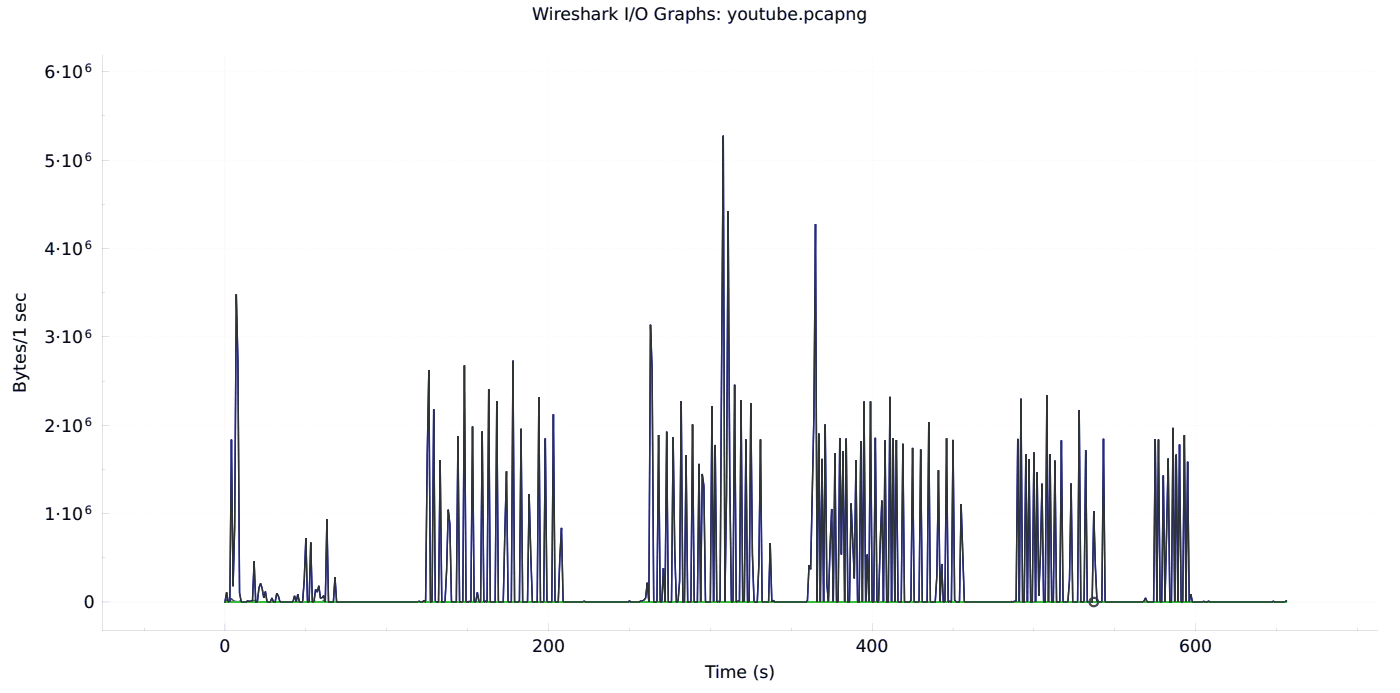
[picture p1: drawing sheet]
<svg xmlns="http://www.w3.org/2000/svg" width="343mm" height="170mm" viewBox="0 0 343 170" stroke-linecap="round" stroke-linejoin="round" font-family="sans-serif">
<defs><g id="words">
<g font-size="4.2">
<text x="130.5" y="4.9">Wireshark I/O Graphs: youtube.pcapng</text>
<text x="10.9" y="19.1">6·10</text>
<text x="10.9" y="40.8">5·10</text>
<text x="10.9" y="62.4">4·10</text>
<text x="10.9" y="84.1">3·10</text>
<text x="6.3" y="96.1" transform="rotate(-90 6.3 96.1)">Bytes/1 sec</text>
<text x="10.9" y="105.7">2·10</text>
<text x="10.9" y="127.3">1·10</text>
<text x="20.5" y="149">0</text>
<text x="53.8" y="159.7">0</text>
<text x="130.5" y="159.7">200</text>
<text x="209.8" y="159.7">400</text>
<text x="289.1" y="159.7">600</text>
<text x="172.9" y="166.1">Time (s)</text>
</g>
<g font-size="2.8">
<text x="20.8" y="17.7">6</text>
<text x="20.8" y="39.4">6</text>
<text x="20.8" y="61">6</text>
<text x="20.8" y="82.7">6</text>
<text x="20.8" y="104.3">6</text>
<text x="20.8" y="125.9">6</text>
</g>
</g></defs>
<g fill="#c8c8c8">
<path d="M55.1 13.7l.1 140.7z"/>
<path d="M25 147.4h312.5z"/>
<path d="M134.5 154.2v.2zM134.5 153.4v.3zM134.5 152.6v.3zM134.5 151.8v.3zM134.5 151v.3zM134.5 150.2v.3zM134.5 149.4v.3zM134.5 148.6v.3zM134.5 147.8v.3zM134.5 147v.3zM134.5 146.2v.3zM134.5 145.4v.3zM134.5 144.6v.3zM134.5 143.8v.3zM134.5 143v.3zM134.5 142.3v.2zM134.5 141.5v.2zM134.5 140.7v.3zM134.5 139.9v.3zM134.5 139.1v.3zM134.5 138.3v.3zM134.5 137.5v.3zM134.5 136.7v.3zM134.5 135.9v.3zM134.5 135.1v.3zM134.5 134.3v.3zM134.5 133.5v.3zM134.5 132.7v.3zM134.5 131.9v.3zM134.5 131.1v.3zM134.5 130.3v.3zM134.5 129.6v.2zM134.5 128.8v.2zM134.5 128v.3zM134.5 127.2v.3zM134.5 126.4v.3zM134.5 125.6v.3zM134.5 124.8v.3zM134.5 124v.3zM134.5 123.2v.3zM134.5 122.4v.3zM134.5 121.6v.3zM134.5 120.8v.3zM134.5 120v.3zM134.5 119.2v.3zM134.5 118.4v.3zM134.5 117.6v.3zM134.5 116.9v.2zM134.5 116.1v.2zM134.5 115.3v.3zM134.5 114.5v.3zM134.5 113.7v.3zM134.5 112.9v.3zM134.5 112.1v.3zM134.5 111.3v.3zM134.5 110.5v.3zM134.5 109.7v.3zM134.5 108.9v.3zM134.5 108.1v.3zM134.5 107.3v.3zM134.5 106.5v.3zM134.5 105.7v.3zM134.5 104.9v.3zM134.5 104.2v.2zM134.5 103.4v.2zM134.5 102.6v.3zM134.5 101.8v.3zM134.5 101v.3zM134.5 100.2v.3zM134.5 99.4v.3zM134.5 98.6v.3zM134.5 97.8v.3zM134.5 97v.3zM134.5 96.2v.3zM134.5 95.4v.3zM134.5 94.6v.3zM134.5 93.8v.3zM134.5 93v.3zM134.5 92.2v.3zM134.5 91.5v.2zM134.5 90.7v.2zM134.5 89.9v.3zM134.5 89.1v.3zM134.5 88.3v.3zM134.5 87.5v.3zM134.5 86.7v.3zM134.5 85.9v.3zM134.5 85.1v.3zM134.5 84.3v.3zM134.5 83.5v.3zM134.5 82.7v.3zM134.5 81.9v.3zM134.5 81.1v.3zM134.5 80.3v.3zM134.5 79.5v.3zM134.5 78.8v.2zM134.5 78v.2zM134.5 77.2v.3zM134.5 76.4v.3zM134.5 75.6v.3zM134.5 74.8v.3zM134.5 74v.3zM134.5 73.2v.3zM134.5 72.4v.3zM134.5 71.6v.3zM134.5 70.8v.3zM134.5 70v.3zM134.5 69.2v.3zM134.5 68.4v.3zM134.5 67.6v.3zM134.5 66.8v.3zM134.5 66.1v.2zM134.5 65.3v.2zM134.5 64.5v.3zM134.5 63.7v.3zM134.5 62.9v.3zM134.5 62.1v.3zM134.5 61.3v.3zM134.5 60.5v.3zM134.5 59.7v.3zM134.5 58.9v.3zM134.5 58.1v.3zM134.5 57.3v.3zM134.5 56.5v.3zM134.5 55.7v.3zM134.5 54.9v.3zM134.5 54.1v.3zM134.5 53.4v.2zM134.5 52.6v.2zM134.5 51.8v.3zM134.5 51v.3zM134.5 50.2v.3zM134.5 49.4v.3zM134.5 48.6v.3zM134.5 47.8v.3zM134.5 47v.3zM134.5 46.2v.3zM134.5 45.4v.3zM134.5 44.6v.3zM134.5 43.8v.3zM134.5 43v.3zM134.5 42.2v.3zM134.5 41.4v.3zM134.5 40.7v.2zM134.5 39.9v.2zM134.5 39.1v.3zM134.5 38.3v.3zM134.5 37.5v.3zM134.5 36.7v.3zM134.5 35.9v.3zM134.5 35.1v.3zM134.5 34.3v.3zM134.5 33.5v.3zM134.5 32.7v.3zM134.5 31.9v.3zM134.5 31.1v.3zM134.5 30.3v.3zM134.5 29.5v.3zM134.5 28.7v.3zM134.5 28v.2zM134.5 27.2v.2zM134.5 26.4v.3zM134.5 25.6v.3zM134.5 24.8v.3zM134.5 24v.3zM134.5 23.2v.3zM134.5 22.4v.3zM134.5 21.6v.3zM134.5 20.8v.3zM134.5 20v.3zM134.5 19.2v.3zM134.5 18.4v.3zM134.5 17.6v.3zM134.5 16.8v.3zM134.5 16v.3zM134.5 15.3v.2zM134.5 14.5v.2zM134.5 13.7v.3z"/>
<path d="M213.8 154.2v.2zM213.8 153.4v.3zM213.8 152.6v.3zM213.8 151.8v.3zM213.8 151v.3zM213.8 150.2v.3zM213.8 149.4v.3zM213.8 148.6v.3zM213.8 147.8v.3zM213.8 147v.3zM213.8 146.2v.3zM213.8 145.4v.3zM213.8 144.6v.3zM213.8 143.8v.3zM213.8 143v.3zM213.8 142.3v.2zM213.8 141.5v.2zM213.8 140.7v.3zM213.8 139.9v.3zM213.8 139.1v.3zM213.8 138.3v.3zM213.8 137.5v.3zM213.8 136.7v.3zM213.8 135.9v.3zM213.8 135.1v.3zM213.8 134.3v.3zM213.8 133.5v.3zM213.8 132.7v.3zM213.8 131.9v.3zM213.8 131.1v.3zM213.8 130.3v.3zM213.8 129.6v.2zM213.8 128.8v.2zM213.8 128v.3zM213.8 127.2v.3zM213.8 126.4v.3zM213.8 125.6v.3zM213.8 124.8v.3zM213.8 124v.3zM213.8 123.2v.3zM213.8 122.4v.3zM213.8 121.6v.3zM213.8 120.8v.3zM213.8 120v.3zM213.8 119.2v.3zM213.8 118.4v.3zM213.8 117.6v.3zM213.8 116.9v.2zM213.8 116.1v.2zM213.8 115.3v.3zM213.8 114.5v.3zM213.8 113.7v.3zM213.8 112.9v.3zM213.8 112.1v.3zM213.8 111.3v.3zM213.8 110.5v.3zM213.8 109.7v.3zM213.8 108.9v.3zM213.8 108.1v.3zM213.8 107.3v.3zM213.8 106.5v.3zM213.8 105.7v.3zM213.8 104.9v.3zM213.8 104.2v.2zM213.8 103.4v.2zM213.8 102.6v.3zM213.8 101.8v.3zM213.8 101v.3zM213.8 100.2v.3zM213.8 99.4v.3zM213.8 98.6v.3zM213.8 97.8v.3zM213.8 97v.3zM213.8 96.2v.3zM213.8 95.4v.3zM213.8 94.6v.3zM213.8 93.8v.3zM213.8 93v.3zM213.8 92.2v.3zM213.8 91.5v.2zM213.8 90.7v.2zM213.8 89.9v.3zM213.8 89.1v.3zM213.8 88.3v.3zM213.8 87.5v.3zM213.8 86.7v.3zM213.8 85.9v.3zM213.8 85.1v.3zM213.8 84.3v.3zM213.8 83.5v.3zM213.8 82.7v.3zM213.8 81.9v.3zM213.8 81.1v.3zM213.8 80.3v.3zM213.8 79.5v.3zM213.8 78.8v.2zM213.8 78v.2zM213.8 77.2v.3zM213.8 76.4v.3zM213.8 75.6v.3zM213.8 74.8v.3zM213.8 74v.3zM213.8 73.2v.3zM213.8 72.4v.3zM213.8 71.6v.3zM213.8 70.8v.3zM213.8 70v.3zM213.8 69.2v.3zM213.8 68.4v.3zM213.8 67.6v.3zM213.8 66.8v.3zM213.8 66.1v.2zM213.8 65.3v.2zM213.8 64.5v.3zM213.8 63.7v.3zM213.8 62.9v.3zM213.8 62.1v.3zM213.8 61.3v.3zM213.8 60.5v.3zM213.8 59.7v.3zM213.8 58.9v.3zM213.8 58.1v.3zM213.8 57.3v.3zM213.8 56.5v.3zM213.8 55.7v.3zM213.8 54.9v.3zM213.8 54.1v.3zM213.8 53.4v.2zM213.8 52.6v.2zM213.8 51.8v.3zM213.8 51v.3zM213.8 50.2v.3zM213.8 49.4v.3zM213.8 48.6v.3zM213.8 47.8v.3zM213.8 47v.3zM213.8 46.2v.3zM213.8 45.4v.3zM213.8 44.6v.3zM213.8 43.8v.3zM213.8 43v.3zM213.8 42.2v.3zM213.8 41.4v.3zM213.8 40.7v.2zM213.8 39.9v.2zM213.8 39.1v.3zM213.8 38.3v.3zM213.8 37.5v.3zM213.8 36.7v.3zM213.8 35.9v.3zM213.8 35.1v.3zM213.8 34.3v.3zM213.8 33.5v.3zM213.8 32.7v.3zM213.8 31.9v.3zM213.8 31.1v.3zM213.8 30.3v.3zM213.8 29.5v.3zM213.8 28.7v.3zM213.8 28v.2zM213.8 27.2v.2zM213.8 26.4v.3zM213.8 25.6v.3zM213.8 24.8v.3zM213.8 24v.3zM213.8 23.2v.3zM213.8 22.4v.3zM213.8 21.6v.3zM213.8 20.8v.3zM213.8 20v.3zM213.8 19.2v.3zM213.8 18.4v.3zM213.8 17.6v.3zM213.8 16.8v.3zM213.8 16v.3zM213.8 15.3v.2zM213.8 14.5v.2zM213.8 13.7v.3z"/>
<path d="M293.1 154.2l.1 .2zM293.1 153.4l.1 .3zM293.1 152.6l.1 .3zM293.1 151.8l.1 .3zM293.1 151l.1 .3zM293.1 150.2l.1 .3zM293.1 149.4l.1 .3zM293.1 148.6l.1 .3zM293.1 147.8l.1 .3zM293.1 147l.1 .3zM293.1 146.2l.1 .3zM293.1 145.4l.1 .3zM293.1 144.6l.1 .3zM293.1 143.8l.1 .3zM293.1 143l.1 .3zM293.1 142.3l.1 .2zM293.1 141.5l.1 .2zM293.1 140.7l.1 .3zM293.1 139.9l.1 .3zM293.1 139.1l.1 .3zM293.1 138.3l.1 .3zM293.1 137.5l.1 .3zM293.1 136.7l.1 .3zM293.1 135.9l.1 .3zM293.1 135.1l.1 .3zM293.1 134.3l.1 .3zM293.1 133.5l.1 .3zM293.1 132.7l.1 .3zM293.1 131.9l.1 .3zM293.1 131.1l.1 .3zM293.1 130.3l.1 .3zM293.1 129.6l.1 .2zM293.1 128.8l.1 .2zM293.1 128l.1 .3zM293.1 127.2l.1 .3zM293.1 126.4l.1 .3zM293.1 125.6l.1 .3zM293.1 124.8l.1 .3zM293.1 124l.1 .3zM293.1 123.2l.1 .3zM293.1 122.4l.1 .3zM293.1 121.6l.1 .3zM293.1 120.8l.1 .3zM293.1 120l.1 .3zM293.1 119.2l.1 .3zM293.1 118.4l.1 .3zM293.1 117.6l.1 .3zM293.1 116.9l.1 .2zM293.1 116.1l.1 .2zM293.1 115.3l.1 .3zM293.1 114.5l.1 .3zM293.1 113.7l.1 .3zM293.1 112.9l.1 .3zM293.1 112.1l.1 .3zM293.1 111.3l.1 .3zM293.1 110.5l.1 .3zM293.1 109.7l.1 .3zM293.1 108.9l.1 .3zM293.1 108.1l.1 .3zM293.1 107.3l.1 .3zM293.1 106.5l.1 .3zM293.1 105.7l.1 .3zM293.1 104.9l.1 .3zM293.1 104.2l.1 .2zM293.1 103.4l.1 .2zM293.1 102.6l.1 .3zM293.1 101.8l.1 .3zM293.1 101l.1 .3zM293.1 100.2l.1 .3zM293.1 99.4l.1 .3zM293.1 98.6l.1 .3zM293.1 97.8l.1 .3zM293.1 97l.1 .3zM293.1 96.2l.1 .3zM293.1 95.4l.1 .3zM293.1 94.6l.1 .3zM293.1 93.8l.1 .3zM293.1 93l.1 .3zM293.1 92.2l.1 .3zM293.1 91.5l.1 .2zM293.1 90.7l.1 .2zM293.1 89.9l.1 .3zM293.1 89.1l.1 .3zM293.1 88.3l.1 .3zM293.1 87.5l.1 .3zM293.1 86.7l.1 .3zM293.1 85.9l.1 .3zM293.1 85.1l.1 .3zM293.1 84.3l.1 .3zM293.1 83.5l.1 .3zM293.1 82.7l.1 .3zM293.1 81.9l.1 .3zM293.1 81.1l.1 .3zM293.1 80.3l.1 .3zM293.1 79.5l.1 .3zM293.1 78.8l.1 .2zM293.1 78l.1 .2zM293.1 77.2l.1 .3zM293.1 76.4l.1 .3zM293.1 75.6l.1 .3zM293.1 74.8l.1 .3zM293.1 74l.1 .3zM293.1 73.2l.1 .3zM293.1 72.4l.1 .3zM293.1 71.6l.1 .3zM293.1 70.8l.1 .3zM293.1 70l.1 .3zM293.1 69.2l.1 .3zM293.1 68.4l.1 .3zM293.1 67.6l.1 .3zM293.1 66.8l.1 .3zM293.1 66.1l.1 .2zM293.1 65.3l.1 .2zM293.1 64.5l.1 .3zM293.1 63.7l.1 .3zM293.1 62.9l.1 .3zM293.1 62.1l.1 .3zM293.1 61.3l.1 .3zM293.1 60.5l.1 .3zM293.1 59.7l.1 .3zM293.1 58.9l.1 .3zM293.1 58.1l.1 .3zM293.1 57.3l.1 .3zM293.1 56.5l.1 .3zM293.1 55.7l.1 .3zM293.1 54.9l.1 .3zM293.1 54.1l.1 .3zM293.1 53.4l.1 .2zM293.1 52.6l.1 .2zM293.1 51.8l.1 .3zM293.1 51l.1 .3zM293.1 50.2l.1 .3zM293.1 49.4l.1 .3zM293.1 48.6l.1 .3zM293.1 47.8l.1 .3zM293.1 47l.1 .3zM293.1 46.2l.1 .3zM293.1 45.4l.1 .3zM293.1 44.6l.1 .3zM293.1 43.8l.1 .3zM293.1 43l.1 .3zM293.1 42.2l.1 .3zM293.1 41.4l.1 .3zM293.1 40.7l.1 .2zM293.1 39.9l.1 .2zM293.1 39.1l.1 .3zM293.1 38.3l.1 .3zM293.1 37.5l.1 .3zM293.1 36.7l.1 .3zM293.1 35.9l.1 .3zM293.1 35.1l.1 .3zM293.1 34.3l.1 .3zM293.1 33.5l.1 .3zM293.1 32.7l.1 .3zM293.1 31.9l.1 .3zM293.1 31.1l.1 .3zM293.1 30.3l.1 .3zM293.1 29.5l.1 .3zM293.1 28.7l.1 .3zM293.1 28l.1 .2zM293.1 27.2l.1 .2zM293.1 26.4l.1 .3zM293.1 25.6l.1 .3zM293.1 24.8l.1 .3zM293.1 24l.1 .3zM293.1 23.2l.1 .3zM293.1 22.4l.1 .3zM293.1 21.6l.1 .3zM293.1 20.8l.1 .3zM293.1 20l.1 .3zM293.1 19.2l.1 .3zM293.1 18.4l.1 .3zM293.1 17.6l.1 .3zM293.1 16.8l.1 .3zM293.1 16l.1 .3zM293.1 15.3l.1 .2zM293.1 14.5l.1 .2zM293.1 13.7l.1 .3z"/>
<path d="M25 125.7l.3 .1zM25.8 125.7l.3 .1zM26.6 125.7l.3 .1zM27.4 125.7l.3 .1zM28.2 125.7l.3 .1zM29 125.7l.3 .1zM29.8 125.7l.3 .1zM30.6 125.7l.3 .1zM31.4 125.7l.3 .1zM32.2 125.7l.3 .1zM33 125.7l.3 .1zM33.8 125.7l.2 .1zM34.6 125.7l.2 .1zM35.3 125.7l.3 .1zM36.1 125.7l.3 .1zM36.9 125.7l.3 .1zM37.7 125.7l.3 .1zM38.5 125.7l.3 .1zM39.3 125.7l.3 .1zM40.1 125.7l.3 .1zM40.9 125.7l.3 .1zM41.7 125.7l.3 .1zM42.5 125.7l.3 .1zM43.3 125.7l.3 .1zM44.1 125.7l.3 .1zM44.9 125.7l.3 .1zM45.7 125.7l.3 .1zM46.5 125.7l.2 .1zM47.3 125.7l.2 .1zM48 125.7l.3 .1zM48.8 125.7l.3 .1zM49.6 125.7l.3 .1zM50.4 125.7l.3 .1zM51.2 125.7l.3 .1zM52 125.7l.3 .1zM52.8 125.7l.3 .1zM53.6 125.7l.3 .1zM54.4 125.7l.3 .1zM55.2 125.7l.3 .1zM56 125.7l.3 .1zM56.8 125.7l.3 .1zM57.6 125.7l.3 .1zM58.4 125.7l.3 .1zM59.2 125.7l.2 .1zM60 125.7l.2 .1zM60.7 125.7l.3 .1zM61.5 125.7l.3 .1zM62.3 125.7l.3 .1zM63.1 125.7l.3 .1zM63.9 125.7l.3 .1zM64.7 125.7l.3 .1zM65.5 125.7l.3 .1zM66.3 125.7l.3 .1zM67.1 125.7l.3 .1zM67.9 125.7l.3 .1zM68.7 125.7l.3 .1zM69.5 125.7l.3 .1zM70.3 125.7l.3 .1zM71.1 125.7l.3 .1zM71.9 125.7l.2 .1zM72.7 125.7l.2 .1zM73.4 125.7l.3 .1zM74.2 125.7l.3 .1zM75 125.7l.3 .1zM75.8 125.7l.3 .1zM76.6 125.7l.3 .1zM77.4 125.7l.3 .1zM78.2 125.7l.3 .1zM79 125.7l.3 .1zM79.8 125.7l.3 .1zM80.6 125.7l.3 .1zM81.4 125.7l.3 .1zM82.2 125.7l.3 .1zM83 125.7l.3 .1zM83.8 125.7l.3 .1zM84.6 125.7l.2 .1zM85.4 125.7l.2 .1zM86.1 125.7l.3 .1zM86.9 125.7l.3 .1zM87.7 125.7l.3 .1zM88.5 125.7l.3 .1zM89.3 125.7l.3 .1zM90.1 125.7l.3 .1zM90.9 125.7l.3 .1zM91.7 125.7l.3 .1zM92.5 125.7l.3 .1zM93.3 125.7l.3 .1zM94.1 125.7l.3 .1zM94.9 125.7l.3 .1zM95.7 125.7l.3 .1zM96.5 125.7l.3 .1zM97.3 125.7l.2 .1zM98.1 125.7l.2 .1zM98.8 125.7l.3 .1zM99.6 125.7l.3 .1zM100.4 125.7l.3 .1zM101.2 125.7l.3 .1zM102 125.7l.3 .1zM102.8 125.7l.3 .1zM103.6 125.7l.3 .1zM104.4 125.7l.3 .1zM105.2 125.7l.3 .1zM106 125.7l.3 .1zM106.8 125.7l.3 .1zM107.6 125.7l.3 .1zM108.4 125.7l.3 .1zM109.2 125.7l.3 .1zM110 125.7l.2 .1zM110.8 125.7l.2 .1zM111.5 125.7l.3 .1zM112.3 125.7l.3 .1zM113.1 125.7l.3 .1zM113.9 125.7l.3 .1zM114.7 125.7l.3 .1zM115.5 125.7l.3 .1zM116.3 125.7l.3 .1zM117.1 125.7l.3 .1zM117.9 125.7l.3 .1zM118.7 125.7l.3 .1zM119.5 125.7l.3 .1zM120.3 125.7l.3 .1zM121.1 125.7l.3 .1zM121.9 125.7l.3 .1zM122.7 125.7l.2 .1zM123.5 125.7l.2 .1zM124.2 125.7l.3 .1zM125 125.7l.3 .1zM125.8 125.7l.3 .1zM126.6 125.7l.3 .1zM127.4 125.7l.3 .1zM128.2 125.7l.3 .1zM129 125.7l.3 .1zM129.8 125.7l.3 .1zM130.6 125.7l.3 .1zM131.4 125.7l.3 .1zM132.2 125.7l.3 .1zM133 125.7l.3 .1zM133.8 125.7l.3 .1zM134.6 125.7l.3 .1zM135.4 125.7l.2 .1zM136.2 125.7l.2 .1zM136.9 125.7l.3 .1zM137.7 125.7l.3 .1zM138.5 125.7l.3 .1zM139.3 125.7l.3 .1zM140.1 125.7l.3 .1zM140.9 125.7l.3 .1zM141.7 125.7l.3 .1zM142.5 125.7l.3 .1zM143.3 125.7l.3 .1zM144.1 125.7l.3 .1zM144.9 125.7l.3 .1zM145.7 125.7l.3 .1zM146.5 125.7l.3 .1zM147.3 125.7l.3 .1zM148.1 125.7l.2 .1zM148.9 125.7l.2 .1zM149.6 125.7l.3 .1zM150.4 125.7l.3 .1zM151.2 125.7l.3 .1zM152 125.7l.3 .1zM152.8 125.7l.3 .1zM153.6 125.7l.3 .1zM154.4 125.7l.3 .1zM155.2 125.7l.3 .1zM156 125.7l.3 .1zM156.8 125.7l.3 .1zM157.6 125.7l.3 .1zM158.4 125.7l.3 .1zM159.2 125.7l.3 .1zM160 125.7l.3 .1zM160.8 125.7l.2 .1zM161.6 125.7l.2 .1zM162.3 125.7l.3 .1zM163.1 125.7l.3 .1zM163.9 125.7l.3 .1zM164.7 125.7l.3 .1zM165.5 125.7l.3 .1zM166.3 125.7l.3 .1zM167.1 125.7l.3 .1zM167.9 125.7l.3 .1zM168.7 125.7l.3 .1zM169.5 125.7l.3 .1zM170.3 125.7l.3 .1zM171.1 125.7l.3 .1zM171.9 125.7l.3 .1zM172.7 125.7l.3 .1zM173.5 125.7l.2 .1zM174.3 125.7l.2 .1zM175 125.7l.3 .1zM175.8 125.7l.3 .1zM176.6 125.7l.3 .1zM177.4 125.7l.3 .1zM178.2 125.7l.3 .1zM179 125.7l.3 .1zM179.8 125.7l.3 .1zM180.6 125.7l.3 .1zM181.4 125.7l.3 .1zM182.2 125.7l.3 .1zM183 125.7l.3 .1zM183.8 125.7l.3 .1zM184.6 125.7l.3 .1zM185.4 125.7l.3 .1zM186.2 125.7l.2 .1zM187 125.7l.2 .1zM187.7 125.7l.3 .1zM188.5 125.7l.3 .1zM189.3 125.7l.3 .1zM190.1 125.7l.3 .1zM190.9 125.7l.3 .1zM191.7 125.7l.3 .1zM192.5 125.7l.3 .1zM193.3 125.7l.3 .1zM194.1 125.7l.3 .1zM194.9 125.7l.3 .1zM195.7 125.7l.3 .1zM196.5 125.7l.3 .1zM197.3 125.7l.3 .1zM198.1 125.7l.3 .1zM198.9 125.7l.2 .1zM199.7 125.7l.2 .1zM200.4 125.7l.3 .1zM201.2 125.7l.3 .1zM202 125.7l.3 .1zM202.8 125.7l.3 .1zM203.6 125.7l.3 .1zM204.4 125.7l.3 .1zM205.2 125.7l.3 .1zM206 125.7l.3 .1zM206.8 125.7l.3 .1zM207.6 125.7l.3 .1zM208.4 125.7l.3 .1zM209.2 125.7l.3 .1zM210 125.7l.3 .1zM210.8 125.7l.3 .1zM211.6 125.7l.2 .1zM212.4 125.7l.2 .1zM213.1 125.7l.3 .1zM213.9 125.7l.3 .1zM214.7 125.7l.3 .1zM215.5 125.7l.3 .1zM216.3 125.7l.3 .1zM217.1 125.7l.3 .1zM217.9 125.7l.3 .1zM218.7 125.7l.3 .1zM219.5 125.7l.3 .1zM220.3 125.7l.3 .1zM221.1 125.7l.3 .1zM221.9 125.7l.3 .1zM222.7 125.7l.3 .1zM223.5 125.7l.3 .1zM224.3 125.7l.2 .1zM225.1 125.7l.2 .1zM225.8 125.7l.3 .1zM226.6 125.7l.3 .1zM227.4 125.7l.3 .1zM228.2 125.7l.3 .1zM229 125.7l.3 .1zM229.8 125.7l.3 .1zM230.6 125.7l.3 .1zM231.4 125.7l.3 .1zM232.2 125.7l.3 .1zM233 125.7l.3 .1zM233.8 125.7l.3 .1zM234.6 125.7l.3 .1zM235.4 125.7l.3 .1zM236.2 125.7l.3 .1zM237 125.7l.2 .1zM237.8 125.7l.2 .1zM238.5 125.7l.3 .1zM239.3 125.7l.3 .1zM240.1 125.7l.3 .1zM240.9 125.7l.3 .1zM241.7 125.7l.3 .1zM242.5 125.7l.3 .1zM243.3 125.7l.3 .1zM244.1 125.7l.3 .1zM244.9 125.7l.3 .1zM245.7 125.7l.3 .1zM246.5 125.7l.3 .1zM247.3 125.7l.3 .1zM248.1 125.7l.3 .1zM248.9 125.7l.3 .1zM249.7 125.7l.2 .1zM250.5 125.7l.2 .1zM251.2 125.7l.3 .1zM252 125.7l.3 .1zM252.8 125.7l.3 .1zM253.6 125.7l.3 .1zM254.4 125.7l.3 .1zM255.2 125.7l.3 .1zM256 125.7l.3 .1zM256.8 125.7l.3 .1zM257.6 125.7l.3 .1zM258.4 125.7l.3 .1zM259.2 125.7l.3 .1zM260 125.7l.3 .1zM260.8 125.7l.3 .1zM261.6 125.7l.3 .1zM262.4 125.7l.2 .1zM263.2 125.7l.2 .1zM263.9 125.7l.3 .1zM264.7 125.7l.3 .1zM265.5 125.7l.3 .1zM266.3 125.7l.3 .1zM267.1 125.7l.3 .1zM267.9 125.7l.3 .1zM268.7 125.7l.3 .1zM269.5 125.7l.3 .1zM270.3 125.7l.3 .1zM271.1 125.7l.3 .1zM271.9 125.7l.3 .1zM272.7 125.7l.3 .1zM273.5 125.7l.3 .1zM274.3 125.7l.3 .1zM275.1 125.7l.2 .1zM275.9 125.7l.2 .1zM276.6 125.7l.3 .1zM277.4 125.7l.3 .1zM278.2 125.7l.3 .1zM279 125.7l.3 .1zM279.8 125.7l.3 .1zM280.6 125.7l.3 .1zM281.4 125.7l.3 .1zM282.2 125.7l.3 .1zM283 125.7l.3 .1zM283.8 125.7l.3 .1zM284.6 125.7l.3 .1zM285.4 125.7l.3 .1zM286.2 125.7l.3 .1zM287 125.7l.3 .1zM287.8 125.7l.2 .1zM288.6 125.7l.2 .1zM289.3 125.7l.3 .1zM290.1 125.7l.3 .1zM290.9 125.7l.3 .1zM291.7 125.7l.3 .1zM292.5 125.7l.3 .1zM293.3 125.7l.3 .1zM294.1 125.7l.3 .1zM294.9 125.7l.3 .1zM295.7 125.7l.3 .1zM296.5 125.7l.3 .1zM297.3 125.7l.3 .1zM298.1 125.7l.3 .1zM298.9 125.7l.3 .1zM299.7 125.7l.3 .1zM300.5 125.7l.2 .1zM301.3 125.7l.2 .1zM302 125.7l.3 .1zM302.8 125.7l.3 .1zM303.6 125.7l.3 .1zM304.4 125.7l.3 .1zM305.2 125.7l.3 .1zM306 125.7l.3 .1zM306.8 125.7l.3 .1zM307.6 125.7l.3 .1zM308.4 125.7l.3 .1zM309.2 125.7l.3 .1zM310 125.7l.3 .1zM310.8 125.7l.3 .1zM311.6 125.7l.3 .1zM312.4 125.7l.3 .1zM313.2 125.7l.2 .1zM314 125.7l.2 .1zM314.7 125.7l.3 .1zM315.5 125.7l.3 .1zM316.3 125.7l.3 .1zM317.1 125.7l.3 .1zM317.9 125.7l.3 .1zM318.7 125.7l.3 .1zM319.5 125.7l.3 .1zM320.3 125.7l.3 .1zM321.1 125.7l.3 .1zM321.9 125.7l.3 .1zM322.7 125.7l.3 .1zM323.5 125.7l.3 .1zM324.3 125.7l.3 .1zM325.1 125.7l.3 .1zM325.9 125.7l.2 .1zM326.7 125.7l.2 .1zM327.4 125.7l.3 .1zM328.2 125.7l.3 .1zM329 125.7l.3 .1zM329.8 125.7l.3 .1zM330.6 125.7l.3 .1zM331.4 125.7l.3 .1zM332.2 125.7l.3 .1zM333 125.7l.3 .1zM333.8 125.7l.3 .1zM334.6 125.7l.3 .1zM335.4 125.7l.3 .1zM336.2 125.7l.3 .1zM337 125.7l.3 .1z"/>
<path d="M25 104.1h.3zM25.8 104.1h.3zM26.6 104.1h.3zM27.4 104.1h.3zM28.2 104.1h.3zM29 104.1h.3zM29.8 104.1h.3zM30.6 104.1h.3zM31.4 104.1h.3zM32.2 104.1h.3zM33 104.1h.3zM33.8 104.1h.2zM34.6 104.1h.2zM35.3 104.1h.3zM36.1 104.1h.3zM36.9 104.1h.3zM37.7 104.1h.3zM38.5 104.1h.3zM39.3 104.1h.3zM40.1 104.1h.3zM40.9 104.1h.3zM41.7 104.1h.3zM42.5 104.1h.3zM43.3 104.1h.3zM44.1 104.1h.3zM44.9 104.1h.3zM45.7 104.1h.3zM46.5 104.1h.2zM47.3 104.1h.2zM48 104.1h.3zM48.8 104.1h.3zM49.6 104.1h.3zM50.4 104.1h.3zM51.2 104.1h.3zM52 104.1h.3zM52.8 104.1h.3zM53.6 104.1h.3zM54.4 104.1h.3zM55.2 104.1h.3zM56 104.1h.3zM56.8 104.1h.3zM57.6 104.1h.3zM58.4 104.1h.3zM59.2 104.1h.2zM60 104.1h.2zM60.7 104.1h.3zM61.5 104.1h.3zM62.3 104.1h.3zM63.1 104.1h.3zM63.9 104.1h.3zM64.7 104.1h.3zM65.5 104.1h.3zM66.3 104.1h.3zM67.1 104.1h.3zM67.9 104.1h.3zM68.7 104.1h.3zM69.5 104.1h.3zM70.3 104.1h.3zM71.1 104.1h.3zM71.9 104.1h.2zM72.7 104.1h.2zM73.4 104.1h.3zM74.2 104.1h.3zM75 104.1h.3zM75.8 104.1h.3zM76.6 104.1h.3zM77.4 104.1h.3zM78.2 104.1h.3zM79 104.1h.3zM79.8 104.1h.3zM80.6 104.1h.3zM81.4 104.1h.3zM82.2 104.1h.3zM83 104.1h.3zM83.8 104.1h.3zM84.6 104.1h.2zM85.4 104.1h.2zM86.1 104.1h.3zM86.9 104.1h.3zM87.7 104.1h.3zM88.5 104.1h.3zM89.3 104.1h.3zM90.1 104.1h.3zM90.9 104.1h.3zM91.7 104.1h.3zM92.5 104.1h.3zM93.3 104.1h.3zM94.1 104.1h.3zM94.9 104.1h.3zM95.7 104.1h.3zM96.5 104.1h.3zM97.3 104.1h.2zM98.1 104.1h.2zM98.8 104.1h.3zM99.6 104.1h.3zM100.4 104.1h.3zM101.2 104.1h.3zM102 104.1h.3zM102.8 104.1h.3zM103.6 104.1h.3zM104.4 104.1h.3zM105.2 104.1h.3zM106 104.1h.3zM106.8 104.1h.3zM107.6 104.1h.3zM108.4 104.1h.3zM109.2 104.1h.3zM110 104.1h.2zM110.8 104.1h.2zM111.5 104.1h.3zM112.3 104.1h.3zM113.1 104.1h.3zM113.9 104.1h.3zM114.7 104.1h.3zM115.5 104.1h.3zM116.3 104.1h.3zM117.1 104.1h.3zM117.9 104.1h.3zM118.7 104.1h.3zM119.5 104.1h.3zM120.3 104.1h.3zM121.1 104.1h.3zM121.9 104.1h.3zM122.7 104.1h.2zM123.5 104.1h.2zM124.2 104.1h.3zM125 104.1h.3zM125.8 104.1h.3zM126.6 104.1h.3zM127.4 104.1h.3zM128.2 104.1h.3zM129 104.1h.3zM129.8 104.1h.3zM130.6 104.1h.3zM131.4 104.1h.3zM132.2 104.1h.3zM133 104.1h.3zM133.8 104.1h.3zM134.6 104.1h.3zM135.4 104.1h.2zM136.2 104.1h.2zM136.9 104.1h.3zM137.7 104.1h.3zM138.5 104.1h.3zM139.3 104.1h.3zM140.1 104.1h.3zM140.9 104.1h.3zM141.7 104.1h.3zM142.5 104.1h.3zM143.3 104.1h.3zM144.1 104.1h.3zM144.9 104.1h.3zM145.7 104.1h.3zM146.5 104.1h.3zM147.3 104.1h.3zM148.1 104.1h.2zM148.9 104.1h.2zM149.6 104.1h.3zM150.4 104.1h.3zM151.2 104.1h.3zM152 104.1h.3zM152.8 104.1h.3zM153.6 104.1h.3zM154.4 104.1h.3zM155.2 104.1h.3zM156 104.1h.3zM156.8 104.1h.3zM157.6 104.1h.3zM158.4 104.1h.3zM159.2 104.1h.3zM160 104.1h.3zM160.8 104.1h.2zM161.6 104.1h.2zM162.3 104.1h.3zM163.1 104.1h.3zM163.9 104.1h.3zM164.7 104.1h.3zM165.5 104.1h.3zM166.3 104.1h.3zM167.1 104.1h.3zM167.9 104.1h.3zM168.7 104.1h.3zM169.5 104.1h.3zM170.3 104.1h.3zM171.1 104.1h.3zM171.9 104.1h.3zM172.7 104.1h.3zM173.5 104.1h.2zM174.3 104.1h.2zM175 104.1h.3zM175.8 104.1h.3zM176.6 104.1h.3zM177.4 104.1h.3zM178.2 104.1h.3zM179 104.1h.3zM179.8 104.1h.3zM180.6 104.1h.3zM181.4 104.1h.3zM182.2 104.1h.3zM183 104.1h.3zM183.8 104.1h.3zM184.6 104.1h.3zM185.4 104.1h.3zM186.2 104.1h.2zM187 104.1h.2zM187.7 104.1h.3zM188.5 104.1h.3zM189.3 104.1h.3zM190.1 104.1h.3zM190.9 104.1h.3zM191.7 104.1h.3zM192.5 104.1h.3zM193.3 104.1h.3zM194.1 104.1h.3zM194.9 104.1h.3zM195.7 104.1h.3zM196.5 104.1h.3zM197.3 104.1h.3zM198.1 104.1h.3zM198.9 104.1h.2zM199.7 104.1h.2zM200.4 104.1h.3zM201.2 104.1h.3zM202 104.1h.3zM202.8 104.1h.3zM203.6 104.1h.3zM204.4 104.1h.3zM205.2 104.1h.3zM206 104.1h.3zM206.8 104.1h.3zM207.6 104.1h.3zM208.4 104.1h.3zM209.2 104.1h.3zM210 104.1h.3zM210.8 104.1h.3zM211.6 104.1h.2zM212.4 104.1h.2zM213.1 104.1h.3zM213.9 104.1h.3zM214.7 104.1h.3zM215.5 104.1h.3zM216.3 104.1h.3zM217.1 104.1h.3zM217.9 104.1h.3zM218.7 104.1h.3zM219.5 104.1h.3zM220.3 104.1h.3zM221.1 104.1h.3zM221.9 104.1h.3zM222.7 104.1h.3zM223.5 104.1h.3zM224.3 104.1h.2zM225.1 104.1h.2zM225.8 104.1h.3zM226.6 104.1h.3zM227.4 104.1h.3zM228.2 104.1h.3zM229 104.1h.3zM229.8 104.1h.3zM230.6 104.1h.3zM231.4 104.1h.3zM232.2 104.1h.3zM233 104.1h.3zM233.8 104.1h.3zM234.6 104.1h.3zM235.4 104.1h.3zM236.2 104.1h.3zM237 104.1h.2zM237.8 104.1h.2zM238.5 104.1h.3zM239.3 104.1h.3zM240.1 104.1h.3zM240.9 104.1h.3zM241.7 104.1h.3zM242.5 104.1h.3zM243.3 104.1h.3zM244.1 104.1h.3zM244.9 104.1h.3zM245.7 104.1h.3zM246.5 104.1h.3zM247.3 104.1h.3zM248.1 104.1h.3zM248.9 104.1h.3zM249.7 104.1h.2zM250.5 104.1h.2zM251.2 104.1h.3zM252 104.1h.3zM252.8 104.1h.3zM253.6 104.1h.3zM254.4 104.1h.3zM255.2 104.1h.3zM256 104.1h.3zM256.8 104.1h.3zM257.6 104.1h.3zM258.4 104.1h.3zM259.2 104.1h.3zM260 104.1h.3zM260.8 104.1h.3zM261.6 104.1h.3zM262.4 104.1h.2zM263.2 104.1h.2zM263.9 104.1h.3zM264.7 104.1h.3zM265.5 104.1h.3zM266.3 104.1h.3zM267.1 104.1h.3zM267.9 104.1h.3zM268.7 104.1h.3zM269.5 104.1h.3zM270.3 104.1h.3zM271.1 104.1h.3zM271.9 104.1h.3zM272.7 104.1h.3zM273.5 104.1h.3zM274.3 104.1h.3zM275.1 104.1h.2zM275.9 104.1h.2zM276.6 104.1h.3zM277.4 104.1h.3zM278.2 104.1h.3zM279 104.1h.3zM279.8 104.1h.3zM280.6 104.1h.3zM281.4 104.1h.3zM282.2 104.1h.3zM283 104.1h.3zM283.8 104.1h.3zM284.6 104.1h.3zM285.4 104.1h.3zM286.2 104.1h.3zM287 104.1h.3zM287.8 104.1h.2zM288.6 104.1h.2zM289.3 104.1h.3zM290.1 104.1h.3zM290.9 104.1h.3zM291.7 104.1h.3zM292.5 104.1h.3zM293.3 104.1h.3zM294.1 104.1h.3zM294.9 104.1h.3zM295.7 104.1h.3zM296.5 104.1h.3zM297.3 104.1h.3zM298.1 104.1h.3zM298.9 104.1h.3zM299.7 104.1h.3zM300.5 104.1h.2zM301.3 104.1h.2zM302 104.1h.3zM302.8 104.1h.3zM303.6 104.1h.3zM304.4 104.1h.3zM305.2 104.1h.3zM306 104.1h.3zM306.8 104.1h.3zM307.6 104.1h.3zM308.4 104.1h.3zM309.2 104.1h.3zM310 104.1h.3zM310.8 104.1h.3zM311.6 104.1h.3zM312.4 104.1h.3zM313.2 104.1h.2zM314 104.1h.2zM314.7 104.1h.3zM315.5 104.1h.3zM316.3 104.1h.3zM317.1 104.1h.3zM317.9 104.1h.3zM318.7 104.1h.3zM319.5 104.1h.3zM320.3 104.1h.3zM321.1 104.1h.3zM321.9 104.1h.3zM322.7 104.1h.3zM323.5 104.1h.3zM324.3 104.1h.3zM325.1 104.1h.3zM325.9 104.1h.2zM326.7 104.1h.2zM327.4 104.1h.3zM328.2 104.1h.3zM329 104.1h.3zM329.8 104.1h.3zM330.6 104.1h.3zM331.4 104.1h.3zM332.2 104.1h.3zM333 104.1h.3zM333.8 104.1h.3zM334.6 104.1h.3zM335.4 104.1h.3zM336.2 104.1h.3zM337 104.1h.3z"/>
<path d="M25 82.5h.3zM25.8 82.5h.3zM26.6 82.5h.3zM27.4 82.5h.3zM28.2 82.5h.3zM29 82.5h.3zM29.8 82.5h.3zM30.6 82.5h.3zM31.4 82.5h.3zM32.2 82.5h.3zM33 82.5h.3zM33.8 82.5h.2zM34.6 82.5h.2zM35.3 82.5h.3zM36.1 82.5h.3zM36.9 82.5h.3zM37.7 82.5h.3zM38.5 82.5h.3zM39.3 82.5h.3zM40.1 82.5h.3zM40.9 82.5h.3zM41.7 82.5h.3zM42.5 82.5h.3zM43.3 82.5h.3zM44.1 82.5h.3zM44.9 82.5h.3zM45.7 82.5h.3zM46.5 82.5h.2zM47.3 82.5h.2zM48 82.5h.3zM48.8 82.5h.3zM49.6 82.5h.3zM50.4 82.5h.3zM51.2 82.5h.3zM52 82.5h.3zM52.8 82.5h.3zM53.6 82.5h.3zM54.4 82.5h.3zM55.2 82.5h.3zM56 82.5h.3zM56.8 82.5h.3zM57.6 82.5h.3zM58.4 82.5h.3zM59.2 82.5h.2zM60 82.5h.2zM60.7 82.5h.3zM61.5 82.5h.3zM62.3 82.5h.3zM63.1 82.5h.3zM63.9 82.5h.3zM64.7 82.5h.3zM65.5 82.5h.3zM66.3 82.5h.3zM67.1 82.5h.3zM67.9 82.5h.3zM68.7 82.5h.3zM69.5 82.5h.3zM70.3 82.5h.3zM71.1 82.5h.3zM71.9 82.5h.2zM72.7 82.5h.2zM73.4 82.5h.3zM74.2 82.5h.3zM75 82.5h.3zM75.8 82.5h.3zM76.6 82.5h.3zM77.4 82.5h.3zM78.2 82.5h.3zM79 82.5h.3zM79.8 82.5h.3zM80.6 82.5h.3zM81.4 82.5h.3zM82.2 82.5h.3zM83 82.5h.3zM83.8 82.5h.3zM84.6 82.5h.2zM85.4 82.5h.2zM86.1 82.5h.3zM86.9 82.5h.3zM87.7 82.5h.3zM88.5 82.5h.3zM89.3 82.5h.3zM90.1 82.5h.3zM90.9 82.5h.3zM91.7 82.5h.3zM92.5 82.5h.3zM93.3 82.5h.3zM94.1 82.5h.3zM94.9 82.5h.3zM95.7 82.5h.3zM96.5 82.5h.3zM97.3 82.5h.2zM98.1 82.5h.2zM98.8 82.5h.3zM99.6 82.5h.3zM100.4 82.5h.3zM101.2 82.5h.3zM102 82.5h.3zM102.8 82.5h.3zM103.6 82.5h.3zM104.4 82.5h.3zM105.2 82.5h.3zM106 82.5h.3zM106.8 82.5h.3zM107.6 82.5h.3zM108.4 82.5h.3zM109.2 82.5h.3zM110 82.5h.2zM110.8 82.5h.2zM111.5 82.5h.3zM112.3 82.5h.3zM113.1 82.5h.3zM113.9 82.5h.3zM114.7 82.5h.3zM115.5 82.5h.3zM116.3 82.5h.3zM117.1 82.5h.3zM117.9 82.5h.3zM118.7 82.5h.3zM119.5 82.5h.3zM120.3 82.5h.3zM121.1 82.5h.3zM121.9 82.5h.3zM122.7 82.5h.2zM123.5 82.5h.2zM124.2 82.5h.3zM125 82.5h.3zM125.8 82.5h.3zM126.6 82.5h.3zM127.4 82.5h.3zM128.2 82.5h.3zM129 82.5h.3zM129.8 82.5h.3zM130.6 82.5h.3zM131.4 82.5h.3zM132.2 82.5h.3zM133 82.5h.3zM133.8 82.5h.3zM134.6 82.5h.3zM135.4 82.5h.2zM136.2 82.5h.2zM136.9 82.5h.3zM137.7 82.5h.3zM138.5 82.5h.3zM139.3 82.5h.3zM140.1 82.5h.3zM140.9 82.5h.3zM141.7 82.5h.3zM142.5 82.5h.3zM143.3 82.5h.3zM144.1 82.5h.3zM144.9 82.5h.3zM145.7 82.5h.3zM146.5 82.5h.3zM147.3 82.5h.3zM148.1 82.5h.2zM148.9 82.5h.2zM149.6 82.5h.3zM150.4 82.5h.3zM151.2 82.5h.3zM152 82.5h.3zM152.8 82.5h.3zM153.6 82.5h.3zM154.4 82.5h.3zM155.2 82.5h.3zM156 82.5h.3zM156.8 82.5h.3zM157.6 82.5h.3zM158.4 82.5h.3zM159.2 82.5h.3zM160 82.5h.3zM160.8 82.5h.2zM161.6 82.5h.2zM162.3 82.5h.3zM163.1 82.5h.3zM163.9 82.5h.3zM164.7 82.5h.3zM165.5 82.5h.3zM166.3 82.5h.3zM167.1 82.5h.3zM167.9 82.5h.3zM168.7 82.5h.3zM169.5 82.5h.3zM170.3 82.5h.3zM171.1 82.5h.3zM171.9 82.5h.3zM172.7 82.5h.3zM173.5 82.5h.2zM174.3 82.5h.2zM175 82.5h.3zM175.8 82.5h.3zM176.6 82.5h.3zM177.4 82.5h.3zM178.2 82.5h.3zM179 82.5h.3zM179.8 82.5h.3zM180.6 82.5h.3zM181.4 82.5h.3zM182.2 82.5h.3zM183 82.5h.3zM183.8 82.5h.3zM184.6 82.5h.3zM185.4 82.5h.3zM186.2 82.5h.2zM187 82.5h.2zM187.7 82.5h.3zM188.5 82.5h.3zM189.3 82.5h.3zM190.1 82.5h.3zM190.9 82.5h.3zM191.7 82.5h.3zM192.5 82.5h.3zM193.3 82.5h.3zM194.1 82.5h.3zM194.9 82.5h.3zM195.7 82.5h.3zM196.5 82.5h.3zM197.3 82.5h.3zM198.1 82.5h.3zM198.9 82.5h.2zM199.7 82.5h.2zM200.4 82.5h.3zM201.2 82.5h.3zM202 82.5h.3zM202.8 82.5h.3zM203.6 82.5h.3zM204.4 82.5h.3zM205.2 82.5h.3zM206 82.5h.3zM206.8 82.5h.3zM207.6 82.5h.3zM208.4 82.5h.3zM209.2 82.5h.3zM210 82.5h.3zM210.8 82.5h.3zM211.6 82.5h.2zM212.4 82.5h.2zM213.1 82.5h.3zM213.9 82.5h.3zM214.7 82.5h.3zM215.5 82.5h.3zM216.3 82.5h.3zM217.1 82.5h.3zM217.9 82.5h.3zM218.7 82.5h.3zM219.5 82.5h.3zM220.3 82.5h.3zM221.1 82.5h.3zM221.9 82.5h.3zM222.7 82.5h.3zM223.5 82.5h.3zM224.3 82.5h.2zM225.1 82.5h.2zM225.8 82.5h.3zM226.6 82.5h.3zM227.4 82.5h.3zM228.2 82.5h.3zM229 82.5h.3zM229.8 82.5h.3zM230.6 82.5h.3zM231.4 82.5h.3zM232.2 82.5h.3zM233 82.5h.3zM233.8 82.5h.3zM234.6 82.5h.3zM235.4 82.5h.3zM236.2 82.5h.3zM237 82.5h.2zM237.8 82.5h.2zM238.5 82.5h.3zM239.3 82.5h.3zM240.1 82.5h.3zM240.9 82.5h.3zM241.7 82.5h.3zM242.5 82.5h.3zM243.3 82.5h.3zM244.1 82.5h.3zM244.9 82.5h.3zM245.7 82.5h.3zM246.5 82.5h.3zM247.3 82.5h.3zM248.1 82.5h.3zM248.9 82.5h.3zM249.7 82.5h.2zM250.5 82.5h.2zM251.2 82.5h.3zM252 82.5h.3zM252.8 82.5h.3zM253.6 82.5h.3zM254.4 82.5h.3zM255.2 82.5h.3zM256 82.5h.3zM256.8 82.5h.3zM257.6 82.5h.3zM258.4 82.5h.3zM259.2 82.5h.3zM260 82.5h.3zM260.8 82.5h.3zM261.6 82.5h.3zM262.4 82.5h.2zM263.2 82.5h.2zM263.9 82.5h.3zM264.7 82.5h.3zM265.5 82.5h.3zM266.3 82.5h.3zM267.1 82.5h.3zM267.9 82.5h.3zM268.7 82.5h.3zM269.5 82.5h.3zM270.3 82.5h.3zM271.1 82.5h.3zM271.9 82.5h.3zM272.7 82.5h.3zM273.5 82.5h.3zM274.3 82.5h.3zM275.1 82.5h.2zM275.9 82.5h.2zM276.6 82.5h.3zM277.4 82.5h.3zM278.2 82.5h.3zM279 82.5h.3zM279.8 82.5h.3zM280.6 82.5h.3zM281.4 82.5h.3zM282.2 82.5h.3zM283 82.5h.3zM283.8 82.5h.3zM284.6 82.5h.3zM285.4 82.5h.3zM286.2 82.5h.3zM287 82.5h.3zM287.8 82.5h.2zM288.6 82.5h.2zM289.3 82.5h.3zM290.1 82.5h.3zM290.9 82.5h.3zM291.7 82.5h.3zM292.5 82.5h.3zM293.3 82.5h.3zM294.1 82.5h.3zM294.9 82.5h.3zM295.7 82.5h.3zM296.5 82.5h.3zM297.3 82.5h.3zM298.1 82.5h.3zM298.9 82.5h.3zM299.7 82.5h.3zM300.5 82.5h.2zM301.3 82.5h.2zM302 82.5h.3zM302.8 82.5h.3zM303.6 82.5h.3zM304.4 82.5h.3zM305.2 82.5h.3zM306 82.5h.3zM306.8 82.5h.3zM307.6 82.5h.3zM308.4 82.5h.3zM309.2 82.5h.3zM310 82.5h.3zM310.8 82.5h.3zM311.6 82.5h.3zM312.4 82.5h.3zM313.2 82.5h.2zM314 82.5h.2zM314.7 82.5h.3zM315.5 82.5h.3zM316.3 82.5h.3zM317.1 82.5h.3zM317.9 82.5h.3zM318.7 82.5h.3zM319.5 82.5h.3zM320.3 82.5h.3zM321.1 82.5h.3zM321.9 82.5h.3zM322.7 82.5h.3zM323.5 82.5h.3zM324.3 82.5h.3zM325.1 82.5h.3zM325.9 82.5h.2zM326.7 82.5h.2zM327.4 82.5h.3zM328.2 82.5h.3zM329 82.5h.3zM329.8 82.5h.3zM330.6 82.5h.3zM331.4 82.5h.3zM332.2 82.5h.3zM333 82.5h.3zM333.8 82.5h.3zM334.6 82.5h.3zM335.4 82.5h.3zM336.2 82.5h.3zM337 82.5h.3z"/>
<path d="M25 60.8h.3zM25.8 60.8h.3zM26.6 60.8h.3zM27.4 60.8h.3zM28.2 60.8h.3zM29 60.8h.3zM29.8 60.8h.3zM30.6 60.8h.3zM31.4 60.8h.3zM32.2 60.8h.3zM33 60.8h.3zM33.8 60.8h.2zM34.6 60.8h.2zM35.3 60.8h.3zM36.1 60.8h.3zM36.9 60.8h.3zM37.7 60.8h.3zM38.5 60.8h.3zM39.3 60.8h.3zM40.1 60.8h.3zM40.9 60.8h.3zM41.7 60.8h.3zM42.5 60.8h.3zM43.3 60.8h.3zM44.1 60.8h.3zM44.9 60.8h.3zM45.7 60.8h.3zM46.5 60.8h.2zM47.3 60.8h.2zM48 60.8h.3zM48.8 60.8h.3zM49.6 60.8h.3zM50.4 60.8h.3zM51.2 60.8h.3zM52 60.8h.3zM52.8 60.8h.3zM53.6 60.8h.3zM54.4 60.8h.3zM55.2 60.8h.3zM56 60.8h.3zM56.8 60.8h.3zM57.6 60.8h.3zM58.4 60.8h.3zM59.2 60.8h.2zM60 60.8h.2zM60.7 60.8h.3zM61.5 60.8h.3zM62.3 60.8h.3zM63.1 60.8h.3zM63.9 60.8h.3zM64.7 60.8h.3zM65.5 60.8h.3zM66.3 60.8h.3zM67.1 60.8h.3zM67.9 60.8h.3zM68.7 60.8h.3zM69.5 60.8h.3zM70.3 60.8h.3zM71.1 60.8h.3zM71.9 60.8h.2zM72.7 60.8h.2zM73.4 60.8h.3zM74.2 60.8h.3zM75 60.8h.3zM75.8 60.8h.3zM76.6 60.8h.3zM77.4 60.8h.3zM78.2 60.8h.3zM79 60.8h.3zM79.8 60.8h.3zM80.6 60.8h.3zM81.4 60.8h.3zM82.2 60.8h.3zM83 60.8h.3zM83.8 60.8h.3zM84.6 60.8h.2zM85.4 60.8h.2zM86.1 60.8h.3zM86.9 60.8h.3zM87.7 60.8h.3zM88.5 60.8h.3zM89.3 60.8h.3zM90.1 60.8h.3zM90.9 60.8h.3zM91.7 60.8h.3zM92.5 60.8h.3zM93.3 60.8h.3zM94.1 60.8h.3zM94.9 60.8h.3zM95.7 60.8h.3zM96.5 60.8h.3zM97.3 60.8h.2zM98.1 60.8h.2zM98.8 60.8h.3zM99.6 60.8h.3zM100.4 60.8h.3zM101.2 60.8h.3zM102 60.8h.3zM102.8 60.8h.3zM103.6 60.8h.3zM104.4 60.8h.3zM105.2 60.8h.3zM106 60.8h.3zM106.8 60.8h.3zM107.6 60.8h.3zM108.4 60.8h.3zM109.2 60.8h.3zM110 60.8h.2zM110.8 60.8h.2zM111.5 60.8h.3zM112.3 60.8h.3zM113.1 60.8h.3zM113.9 60.8h.3zM114.7 60.8h.3zM115.5 60.8h.3zM116.3 60.8h.3zM117.1 60.8h.3zM117.9 60.8h.3zM118.7 60.8h.3zM119.5 60.8h.3zM120.3 60.8h.3zM121.1 60.8h.3zM121.9 60.8h.3zM122.7 60.8h.2zM123.5 60.8h.2zM124.2 60.8h.3zM125 60.8h.3zM125.8 60.8h.3zM126.6 60.8h.3zM127.4 60.8h.3zM128.2 60.8h.3zM129 60.8h.3zM129.8 60.8h.3zM130.6 60.8h.3zM131.4 60.8h.3zM132.2 60.8h.3zM133 60.8h.3zM133.8 60.8h.3zM134.6 60.8h.3zM135.4 60.8h.2zM136.2 60.8h.2zM136.9 60.8h.3zM137.7 60.8h.3zM138.5 60.8h.3zM139.3 60.8h.3zM140.1 60.8h.3zM140.9 60.8h.3zM141.7 60.8h.3zM142.5 60.8h.3zM143.3 60.8h.3zM144.1 60.8h.3zM144.9 60.8h.3zM145.7 60.8h.3zM146.5 60.8h.3zM147.3 60.8h.3zM148.1 60.8h.2zM148.9 60.8h.2zM149.6 60.8h.3zM150.4 60.8h.3zM151.2 60.8h.3zM152 60.8h.3zM152.8 60.8h.3zM153.6 60.8h.3zM154.4 60.8h.3zM155.2 60.8h.3zM156 60.8h.3zM156.8 60.8h.3zM157.6 60.8h.3zM158.4 60.8h.3zM159.2 60.8h.3zM160 60.8h.3zM160.8 60.8h.2zM161.6 60.8h.2zM162.3 60.8h.3zM163.1 60.8h.3zM163.9 60.8h.3zM164.7 60.8h.3zM165.5 60.8h.3zM166.3 60.8h.3zM167.1 60.8h.3zM167.9 60.8h.3zM168.7 60.8h.3zM169.5 60.8h.3zM170.3 60.8h.3zM171.1 60.8h.3zM171.9 60.8h.3zM172.7 60.8h.3zM173.5 60.8h.2zM174.3 60.8h.2zM175 60.8h.3zM175.8 60.8h.3zM176.6 60.8h.3zM177.4 60.8h.3zM178.2 60.8h.3zM179 60.8h.3zM179.8 60.8h.3zM180.6 60.8h.3zM181.4 60.8h.3zM182.2 60.8h.3zM183 60.8h.3zM183.8 60.8h.3zM184.6 60.8h.3zM185.4 60.8h.3zM186.2 60.8h.2zM187 60.8h.2zM187.7 60.8h.3zM188.5 60.8h.3zM189.3 60.8h.3zM190.1 60.8h.3zM190.9 60.8h.3zM191.7 60.8h.3zM192.5 60.8h.3zM193.3 60.8h.3zM194.1 60.8h.3zM194.9 60.8h.3zM195.7 60.8h.3zM196.5 60.8h.3zM197.3 60.8h.3zM198.1 60.8h.3zM198.9 60.8h.2zM199.7 60.8h.2zM200.4 60.8h.3zM201.2 60.8h.3zM202 60.8h.3zM202.8 60.8h.3zM203.6 60.8h.3zM204.4 60.8h.3zM205.2 60.8h.3zM206 60.8h.3zM206.8 60.8h.3zM207.6 60.8h.3zM208.4 60.8h.3zM209.2 60.8h.3zM210 60.8h.3zM210.8 60.8h.3zM211.6 60.8h.2zM212.4 60.8h.2zM213.1 60.8h.3zM213.9 60.8h.3zM214.7 60.8h.3zM215.5 60.8h.3zM216.3 60.8h.3zM217.1 60.8h.3zM217.9 60.8h.3zM218.7 60.8h.3zM219.5 60.8h.3zM220.3 60.8h.3zM221.1 60.8h.3zM221.9 60.8h.3zM222.7 60.8h.3zM223.5 60.8h.3zM224.3 60.8h.2zM225.1 60.8h.2zM225.8 60.8h.3zM226.6 60.8h.3zM227.4 60.8h.3zM228.2 60.8h.3zM229 60.8h.3zM229.8 60.8h.3zM230.6 60.8h.3zM231.4 60.8h.3zM232.2 60.8h.3zM233 60.8h.3zM233.8 60.8h.3zM234.6 60.8h.3zM235.4 60.8h.3zM236.2 60.8h.3zM237 60.8h.2zM237.8 60.8h.2zM238.5 60.8h.3zM239.3 60.8h.3zM240.1 60.8h.3zM240.9 60.8h.3zM241.7 60.8h.3zM242.5 60.8h.3zM243.3 60.8h.3zM244.1 60.8h.3zM244.9 60.8h.3zM245.7 60.8h.3zM246.5 60.8h.3zM247.3 60.8h.3zM248.1 60.8h.3zM248.9 60.8h.3zM249.7 60.8h.2zM250.5 60.8h.2zM251.2 60.8h.3zM252 60.8h.3zM252.8 60.8h.3zM253.6 60.8h.3zM254.4 60.8h.3zM255.2 60.8h.3zM256 60.8h.3zM256.8 60.8h.3zM257.6 60.8h.3zM258.4 60.8h.3zM259.2 60.8h.3zM260 60.8h.3zM260.8 60.8h.3zM261.6 60.8h.3zM262.4 60.8h.2zM263.2 60.8h.2zM263.9 60.8h.3zM264.7 60.8h.3zM265.5 60.8h.3zM266.3 60.8h.3zM267.1 60.8h.3zM267.9 60.8h.3zM268.7 60.8h.3zM269.5 60.8h.3zM270.3 60.8h.3zM271.1 60.8h.3zM271.9 60.8h.3zM272.7 60.8h.3zM273.5 60.8h.3zM274.3 60.8h.3zM275.1 60.8h.2zM275.9 60.8h.2zM276.6 60.8h.3zM277.4 60.8h.3zM278.2 60.8h.3zM279 60.8h.3zM279.8 60.8h.3zM280.6 60.8h.3zM281.4 60.8h.3zM282.2 60.8h.3zM283 60.8h.3zM283.8 60.8h.3zM284.6 60.8h.3zM285.4 60.8h.3zM286.2 60.8h.3zM287 60.8h.3zM287.8 60.8h.2zM288.6 60.8h.2zM289.3 60.8h.3zM290.1 60.8h.3zM290.9 60.8h.3zM291.7 60.8h.3zM292.5 60.8h.3zM293.3 60.8h.3zM294.1 60.8h.3zM294.9 60.8h.3zM295.7 60.8h.3zM296.5 60.8h.3zM297.3 60.8h.3zM298.1 60.8h.3zM298.9 60.8h.3zM299.7 60.8h.3zM300.5 60.8h.2zM301.3 60.8h.2zM302 60.8h.3zM302.8 60.8h.3zM303.6 60.8h.3zM304.4 60.8h.3zM305.2 60.8h.3zM306 60.8h.3zM306.8 60.8h.3zM307.6 60.8h.3zM308.4 60.8h.3zM309.2 60.8h.3zM310 60.8h.3zM310.8 60.8h.3zM311.6 60.8h.3zM312.4 60.8h.3zM313.2 60.8h.2zM314 60.8h.2zM314.7 60.8h.3zM315.5 60.8h.3zM316.3 60.8h.3zM317.1 60.8h.3zM317.9 60.8h.3zM318.7 60.8h.3zM319.5 60.8h.3zM320.3 60.8h.3zM321.1 60.8h.3zM321.9 60.8h.3zM322.7 60.8h.3zM323.5 60.8h.3zM324.3 60.8h.3zM325.1 60.8h.3zM325.9 60.8h.2zM326.7 60.8h.2zM327.4 60.8h.3zM328.2 60.8h.3zM329 60.8h.3zM329.8 60.8h.3zM330.6 60.8h.3zM331.4 60.8h.3zM332.2 60.8h.3zM333 60.8h.3zM333.8 60.8h.3zM334.6 60.8h.3zM335.4 60.8h.3zM336.2 60.8h.3zM337 60.8h.3z"/>
<path d="M25 39.2h.3zM25.8 39.2h.3zM26.6 39.2h.3zM27.4 39.2h.3zM28.2 39.2h.3zM29 39.2h.3zM29.8 39.2h.3zM30.6 39.2h.3zM31.4 39.2h.3zM32.2 39.2h.3zM33 39.2h.3zM33.8 39.2h.2zM34.6 39.2h.2zM35.3 39.2h.3zM36.1 39.2h.3zM36.9 39.2h.3zM37.7 39.2h.3zM38.5 39.2h.3zM39.3 39.2h.3zM40.1 39.2h.3zM40.9 39.2h.3zM41.7 39.2h.3zM42.5 39.2h.3zM43.3 39.2h.3zM44.1 39.2h.3zM44.9 39.2h.3zM45.7 39.2h.3zM46.5 39.2h.2zM47.3 39.2h.2zM48 39.2h.3zM48.8 39.2h.3zM49.6 39.2h.3zM50.4 39.2h.3zM51.2 39.2h.3zM52 39.2h.3zM52.8 39.2h.3zM53.6 39.2h.3zM54.4 39.2h.3zM55.2 39.2h.3zM56 39.2h.3zM56.8 39.2h.3zM57.6 39.2h.3zM58.4 39.2h.3zM59.2 39.2h.2zM60 39.2h.2zM60.7 39.2h.3zM61.5 39.2h.3zM62.3 39.2h.3zM63.1 39.2h.3zM63.9 39.2h.3zM64.7 39.2h.3zM65.5 39.2h.3zM66.3 39.2h.3zM67.1 39.2h.3zM67.9 39.2h.3zM68.7 39.2h.3zM69.5 39.2h.3zM70.3 39.2h.3zM71.1 39.2h.3zM71.9 39.2h.2zM72.7 39.2h.2zM73.4 39.2h.3zM74.2 39.2h.3zM75 39.2h.3zM75.8 39.2h.3zM76.6 39.2h.3zM77.4 39.2h.3zM78.2 39.2h.3zM79 39.2h.3zM79.8 39.2h.3zM80.6 39.2h.3zM81.4 39.2h.3zM82.2 39.2h.3zM83 39.2h.3zM83.8 39.2h.3zM84.6 39.2h.2zM85.4 39.2h.2zM86.1 39.2h.3zM86.9 39.2h.3zM87.7 39.2h.3zM88.5 39.2h.3zM89.3 39.2h.3zM90.1 39.2h.3zM90.9 39.2h.3zM91.7 39.2h.3zM92.5 39.2h.3zM93.3 39.2h.3zM94.1 39.2h.3zM94.9 39.2h.3zM95.7 39.2h.3zM96.5 39.2h.3zM97.3 39.2h.2zM98.1 39.2h.2zM98.8 39.2h.3zM99.6 39.2h.3zM100.4 39.2h.3zM101.2 39.2h.3zM102 39.2h.3zM102.8 39.2h.3zM103.6 39.2h.3zM104.4 39.2h.3zM105.2 39.2h.3zM106 39.2h.3zM106.8 39.2h.3zM107.6 39.2h.3zM108.4 39.2h.3zM109.2 39.2h.3zM110 39.2h.2zM110.8 39.2h.2zM111.5 39.2h.3zM112.3 39.2h.3zM113.1 39.2h.3zM113.9 39.2h.3zM114.7 39.2h.3zM115.5 39.2h.3zM116.3 39.2h.3zM117.1 39.2h.3zM117.9 39.2h.3zM118.7 39.2h.3zM119.5 39.2h.3zM120.3 39.2h.3zM121.1 39.2h.3zM121.9 39.2h.3zM122.7 39.2h.2zM123.5 39.2h.2zM124.2 39.2h.3zM125 39.2h.3zM125.8 39.2h.3zM126.6 39.2h.3zM127.4 39.2h.3zM128.2 39.2h.3zM129 39.2h.3zM129.8 39.2h.3zM130.6 39.2h.3zM131.4 39.2h.3zM132.2 39.2h.3zM133 39.2h.3zM133.8 39.2h.3zM134.6 39.2h.3zM135.4 39.2h.2zM136.2 39.2h.2zM136.9 39.2h.3zM137.7 39.2h.3zM138.5 39.2h.3zM139.3 39.2h.3zM140.1 39.2h.3zM140.9 39.2h.3zM141.7 39.2h.3zM142.5 39.2h.3zM143.3 39.2h.3zM144.1 39.2h.3zM144.9 39.2h.3zM145.7 39.2h.3zM146.5 39.2h.3zM147.3 39.2h.3zM148.1 39.2h.2zM148.9 39.2h.2zM149.6 39.2h.3zM150.4 39.2h.3zM151.2 39.2h.3zM152 39.2h.3zM152.8 39.2h.3zM153.6 39.2h.3zM154.4 39.2h.3zM155.2 39.2h.3zM156 39.2h.3zM156.8 39.2h.3zM157.6 39.2h.3zM158.4 39.2h.3zM159.2 39.2h.3zM160 39.2h.3zM160.8 39.2h.2zM161.6 39.2h.2zM162.3 39.2h.3zM163.1 39.2h.3zM163.9 39.2h.3zM164.7 39.2h.3zM165.5 39.2h.3zM166.3 39.2h.3zM167.1 39.2h.3zM167.9 39.2h.3zM168.7 39.2h.3zM169.5 39.2h.3zM170.3 39.2h.3zM171.1 39.2h.3zM171.9 39.2h.3zM172.7 39.2h.3zM173.5 39.2h.2zM174.3 39.2h.2zM175 39.2h.3zM175.8 39.2h.3zM176.6 39.2h.3zM177.4 39.2h.3zM178.2 39.2h.3zM179 39.2h.3zM179.8 39.2h.3zM180.6 39.2h.3zM181.4 39.2h.3zM182.2 39.2h.3zM183 39.2h.3zM183.8 39.2h.3zM184.6 39.2h.3zM185.4 39.2h.3zM186.2 39.2h.2zM187 39.2h.2zM187.7 39.2h.3zM188.5 39.2h.3zM189.3 39.2h.3zM190.1 39.2h.3zM190.9 39.2h.3zM191.7 39.2h.3zM192.5 39.2h.3zM193.3 39.2h.3zM194.1 39.2h.3zM194.9 39.2h.3zM195.7 39.2h.3zM196.5 39.2h.3zM197.3 39.2h.3zM198.1 39.2h.3zM198.9 39.2h.2zM199.7 39.2h.2zM200.4 39.2h.3zM201.2 39.2h.3zM202 39.2h.3zM202.8 39.2h.3zM203.6 39.2h.3zM204.4 39.2h.3zM205.2 39.2h.3zM206 39.2h.3zM206.8 39.2h.3zM207.6 39.2h.3zM208.4 39.2h.3zM209.2 39.2h.3zM210 39.2h.3zM210.8 39.2h.3zM211.6 39.2h.2zM212.4 39.2h.2zM213.1 39.2h.3zM213.9 39.2h.3zM214.7 39.2h.3zM215.5 39.2h.3zM216.3 39.2h.3zM217.1 39.2h.3zM217.9 39.2h.3zM218.7 39.2h.3zM219.5 39.2h.3zM220.3 39.2h.3zM221.1 39.2h.3zM221.9 39.2h.3zM222.7 39.2h.3zM223.5 39.2h.3zM224.3 39.2h.2zM225.1 39.2h.2zM225.8 39.2h.3zM226.6 39.2h.3zM227.4 39.2h.3zM228.2 39.2h.3zM229 39.2h.3zM229.8 39.2h.3zM230.6 39.2h.3zM231.4 39.2h.3zM232.2 39.2h.3zM233 39.2h.3zM233.8 39.2h.3zM234.6 39.2h.3zM235.4 39.2h.3zM236.2 39.2h.3zM237 39.2h.2zM237.8 39.2h.2zM238.5 39.2h.3zM239.3 39.2h.3zM240.1 39.2h.3zM240.9 39.2h.3zM241.7 39.2h.3zM242.5 39.2h.3zM243.3 39.2h.3zM244.1 39.2h.3zM244.9 39.2h.3zM245.7 39.2h.3zM246.5 39.2h.3zM247.3 39.2h.3zM248.1 39.2h.3zM248.9 39.2h.3zM249.7 39.2h.2zM250.5 39.2h.2zM251.2 39.2h.3zM252 39.2h.3zM252.8 39.2h.3zM253.6 39.2h.3zM254.4 39.2h.3zM255.2 39.2h.3zM256 39.2h.3zM256.8 39.2h.3zM257.6 39.2h.3zM258.4 39.2h.3zM259.2 39.2h.3zM260 39.2h.3zM260.8 39.2h.3zM261.6 39.2h.3zM262.4 39.2h.2zM263.2 39.2h.2zM263.9 39.2h.3zM264.7 39.2h.3zM265.5 39.2h.3zM266.3 39.2h.3zM267.1 39.2h.3zM267.9 39.2h.3zM268.7 39.2h.3zM269.5 39.2h.3zM270.3 39.2h.3zM271.1 39.2h.3zM271.9 39.2h.3zM272.7 39.2h.3zM273.5 39.2h.3zM274.3 39.2h.3zM275.1 39.2h.2zM275.9 39.2h.2zM276.6 39.2h.3zM277.4 39.2h.3zM278.2 39.2h.3zM279 39.2h.3zM279.8 39.2h.3zM280.6 39.2h.3zM281.4 39.2h.3zM282.2 39.2h.3zM283 39.2h.3zM283.8 39.2h.3zM284.6 39.2h.3zM285.4 39.2h.3zM286.2 39.2h.3zM287 39.2h.3zM287.8 39.2h.2zM288.6 39.2h.2zM289.3 39.2h.3zM290.1 39.2h.3zM290.9 39.2h.3zM291.7 39.2h.3zM292.5 39.2h.3zM293.3 39.2h.3zM294.1 39.2h.3zM294.9 39.2h.3zM295.7 39.2h.3zM296.5 39.2h.3zM297.3 39.2h.3zM298.1 39.2h.3zM298.9 39.2h.3zM299.7 39.2h.3zM300.5 39.2h.2zM301.3 39.2h.2zM302 39.2h.3zM302.8 39.2h.3zM303.6 39.2h.3zM304.4 39.2h.3zM305.2 39.2h.3zM306 39.2h.3zM306.8 39.2h.3zM307.6 39.2h.3zM308.4 39.2h.3zM309.2 39.2h.3zM310 39.2h.3zM310.8 39.2h.3zM311.6 39.2h.3zM312.4 39.2h.3zM313.2 39.2h.2zM314 39.2h.2zM314.7 39.2h.3zM315.5 39.2h.3zM316.3 39.2h.3zM317.1 39.2h.3zM317.9 39.2h.3zM318.7 39.2h.3zM319.5 39.2h.3zM320.3 39.2h.3zM321.1 39.2h.3zM321.9 39.2h.3zM322.7 39.2h.3zM323.5 39.2h.3zM324.3 39.2h.3zM325.1 39.2h.3zM325.9 39.2h.2zM326.7 39.2h.2zM327.4 39.2h.3zM328.2 39.2h.3zM329 39.2h.3zM329.8 39.2h.3zM330.6 39.2h.3zM331.4 39.2h.3zM332.2 39.2h.3zM333 39.2h.3zM333.8 39.2h.3zM334.6 39.2h.3zM335.4 39.2h.3zM336.2 39.2h.3zM337 39.2h.3z"/>
<path d="M25 17.5l.3 .1zM25.8 17.5l.3 .1zM26.6 17.5l.3 .1zM27.4 17.5l.3 .1zM28.2 17.5l.3 .1zM29 17.5l.3 .1zM29.8 17.5l.3 .1zM30.6 17.5l.3 .1zM31.4 17.5l.3 .1zM32.2 17.5l.3 .1zM33 17.5l.3 .1zM33.8 17.5l.2 .1zM34.6 17.5l.2 .1zM35.3 17.5l.3 .1zM36.1 17.5l.3 .1zM36.9 17.5l.3 .1zM37.7 17.5l.3 .1zM38.5 17.5l.3 .1zM39.3 17.5l.3 .1zM40.1 17.5l.3 .1zM40.9 17.5l.3 .1zM41.7 17.5l.3 .1zM42.5 17.5l.3 .1zM43.3 17.5l.3 .1zM44.1 17.5l.3 .1zM44.9 17.5l.3 .1zM45.7 17.5l.3 .1zM46.5 17.5l.2 .1zM47.3 17.5l.2 .1zM48 17.5l.3 .1zM48.8 17.5l.3 .1zM49.6 17.5l.3 .1zM50.4 17.5l.3 .1zM51.2 17.5l.3 .1zM52 17.5l.3 .1zM52.8 17.5l.3 .1zM53.6 17.5l.3 .1zM54.4 17.5l.3 .1zM55.2 17.5l.3 .1zM56 17.5l.3 .1zM56.8 17.5l.3 .1zM57.6 17.5l.3 .1zM58.4 17.5l.3 .1zM59.2 17.5l.2 .1zM60 17.5l.2 .1zM60.7 17.5l.3 .1zM61.5 17.5l.3 .1zM62.3 17.5l.3 .1zM63.1 17.5l.3 .1zM63.9 17.5l.3 .1zM64.7 17.5l.3 .1zM65.5 17.5l.3 .1zM66.3 17.5l.3 .1zM67.1 17.5l.3 .1zM67.9 17.5l.3 .1zM68.7 17.5l.3 .1zM69.5 17.5l.3 .1zM70.3 17.5l.3 .1zM71.1 17.5l.3 .1zM71.9 17.5l.2 .1zM72.7 17.5l.2 .1zM73.4 17.5l.3 .1zM74.2 17.5l.3 .1zM75 17.5l.3 .1zM75.8 17.5l.3 .1zM76.6 17.5l.3 .1zM77.4 17.5l.3 .1zM78.2 17.5l.3 .1zM79 17.5l.3 .1zM79.8 17.5l.3 .1zM80.6 17.5l.3 .1zM81.4 17.5l.3 .1zM82.2 17.5l.3 .1zM83 17.5l.3 .1zM83.8 17.5l.3 .1zM84.6 17.5l.2 .1zM85.4 17.5l.2 .1zM86.1 17.5l.3 .1zM86.9 17.5l.3 .1zM87.7 17.5l.3 .1zM88.5 17.5l.3 .1zM89.3 17.5l.3 .1zM90.1 17.5l.3 .1zM90.9 17.5l.3 .1zM91.7 17.5l.3 .1zM92.5 17.5l.3 .1zM93.3 17.5l.3 .1zM94.1 17.5l.3 .1zM94.9 17.5l.3 .1zM95.7 17.5l.3 .1zM96.5 17.5l.3 .1zM97.3 17.5l.2 .1zM98.1 17.5l.2 .1zM98.8 17.5l.3 .1zM99.6 17.5l.3 .1zM100.4 17.5l.3 .1zM101.2 17.5l.3 .1zM102 17.5l.3 .1zM102.8 17.5l.3 .1zM103.6 17.5l.3 .1zM104.4 17.5l.3 .1zM105.2 17.5l.3 .1zM106 17.5l.3 .1zM106.8 17.5l.3 .1zM107.6 17.5l.3 .1zM108.4 17.5l.3 .1zM109.2 17.5l.3 .1zM110 17.5l.2 .1zM110.8 17.5l.2 .1zM111.5 17.5l.3 .1zM112.3 17.5l.3 .1zM113.1 17.5l.3 .1zM113.9 17.5l.3 .1zM114.7 17.5l.3 .1zM115.5 17.5l.3 .1zM116.3 17.5l.3 .1zM117.1 17.5l.3 .1zM117.9 17.5l.3 .1zM118.7 17.5l.3 .1zM119.5 17.5l.3 .1zM120.3 17.5l.3 .1zM121.1 17.5l.3 .1zM121.9 17.5l.3 .1zM122.7 17.5l.2 .1zM123.5 17.5l.2 .1zM124.2 17.5l.3 .1zM125 17.5l.3 .1zM125.8 17.5l.3 .1zM126.6 17.5l.3 .1zM127.4 17.5l.3 .1zM128.2 17.5l.3 .1zM129 17.5l.3 .1zM129.8 17.5l.3 .1zM130.6 17.5l.3 .1zM131.4 17.5l.3 .1zM132.2 17.5l.3 .1zM133 17.5l.3 .1zM133.8 17.5l.3 .1zM134.6 17.5l.3 .1zM135.4 17.5l.2 .1zM136.2 17.5l.2 .1zM136.9 17.5l.3 .1zM137.7 17.5l.3 .1zM138.5 17.5l.3 .1zM139.3 17.5l.3 .1zM140.1 17.5l.3 .1zM140.9 17.5l.3 .1zM141.7 17.5l.3 .1zM142.5 17.5l.3 .1zM143.3 17.5l.3 .1zM144.1 17.5l.3 .1zM144.9 17.5l.3 .1zM145.7 17.5l.3 .1zM146.5 17.5l.3 .1zM147.3 17.5l.3 .1zM148.1 17.5l.2 .1zM148.9 17.5l.2 .1zM149.6 17.5l.3 .1zM150.4 17.5l.3 .1zM151.2 17.5l.3 .1zM152 17.5l.3 .1zM152.8 17.5l.3 .1zM153.6 17.5l.3 .1zM154.4 17.5l.3 .1zM155.2 17.5l.3 .1zM156 17.5l.3 .1zM156.8 17.5l.3 .1zM157.6 17.5l.3 .1zM158.4 17.5l.3 .1zM159.2 17.5l.3 .1zM160 17.5l.3 .1zM160.8 17.5l.2 .1zM161.6 17.5l.2 .1zM162.3 17.5l.3 .1zM163.1 17.5l.3 .1zM163.9 17.5l.3 .1zM164.7 17.5l.3 .1zM165.5 17.5l.3 .1zM166.3 17.5l.3 .1zM167.1 17.5l.3 .1zM167.9 17.5l.3 .1zM168.7 17.5l.3 .1zM169.5 17.5l.3 .1zM170.3 17.5l.3 .1zM171.1 17.5l.3 .1zM171.9 17.5l.3 .1zM172.7 17.5l.3 .1zM173.5 17.5l.2 .1zM174.3 17.5l.2 .1zM175 17.5l.3 .1zM175.8 17.5l.3 .1zM176.6 17.5l.3 .1zM177.4 17.5l.3 .1zM178.2 17.5l.3 .1zM179 17.5l.3 .1zM179.8 17.5l.3 .1zM180.6 17.5l.3 .1zM181.4 17.5l.3 .1zM182.2 17.5l.3 .1zM183 17.5l.3 .1zM183.8 17.5l.3 .1zM184.6 17.5l.3 .1zM185.4 17.5l.3 .1zM186.2 17.5l.2 .1zM187 17.5l.2 .1zM187.7 17.5l.3 .1zM188.5 17.5l.3 .1zM189.3 17.5l.3 .1zM190.1 17.5l.3 .1zM190.9 17.5l.3 .1zM191.7 17.5l.3 .1zM192.5 17.5l.3 .1zM193.3 17.5l.3 .1zM194.1 17.5l.3 .1zM194.9 17.5l.3 .1zM195.7 17.5l.3 .1zM196.5 17.5l.3 .1zM197.3 17.5l.3 .1zM198.1 17.5l.3 .1zM198.9 17.5l.2 .1zM199.7 17.5l.2 .1zM200.4 17.5l.3 .1zM201.2 17.5l.3 .1zM202 17.5l.3 .1zM202.8 17.5l.3 .1zM203.6 17.5l.3 .1zM204.4 17.5l.3 .1zM205.2 17.5l.3 .1zM206 17.5l.3 .1zM206.8 17.5l.3 .1zM207.6 17.5l.3 .1zM208.4 17.5l.3 .1zM209.2 17.5l.3 .1zM210 17.5l.3 .1zM210.8 17.5l.3 .1zM211.6 17.5l.2 .1zM212.4 17.5l.2 .1zM213.1 17.5l.3 .1zM213.9 17.5l.3 .1zM214.7 17.5l.3 .1zM215.5 17.5l.3 .1zM216.3 17.5l.3 .1zM217.1 17.5l.3 .1zM217.9 17.5l.3 .1zM218.7 17.5l.3 .1zM219.5 17.5l.3 .1zM220.3 17.5l.3 .1zM221.1 17.5l.3 .1zM221.9 17.5l.3 .1zM222.7 17.5l.3 .1zM223.5 17.5l.3 .1zM224.3 17.5l.2 .1zM225.1 17.5l.2 .1zM225.8 17.5l.3 .1zM226.6 17.5l.3 .1zM227.4 17.5l.3 .1zM228.2 17.5l.3 .1zM229 17.5l.3 .1zM229.8 17.5l.3 .1zM230.6 17.5l.3 .1zM231.4 17.5l.3 .1zM232.2 17.5l.3 .1zM233 17.5l.3 .1zM233.8 17.5l.3 .1zM234.6 17.5l.3 .1zM235.4 17.5l.3 .1zM236.2 17.5l.3 .1zM237 17.5l.2 .1zM237.8 17.5l.2 .1zM238.5 17.5l.3 .1zM239.3 17.5l.3 .1zM240.1 17.5l.3 .1zM240.9 17.5l.3 .1zM241.7 17.5l.3 .1zM242.5 17.5l.3 .1zM243.3 17.5l.3 .1zM244.1 17.5l.3 .1zM244.9 17.5l.3 .1zM245.7 17.5l.3 .1zM246.5 17.5l.3 .1zM247.3 17.5l.3 .1zM248.1 17.5l.3 .1zM248.9 17.5l.3 .1zM249.7 17.5l.2 .1zM250.5 17.5l.2 .1zM251.2 17.5l.3 .1zM252 17.5l.3 .1zM252.8 17.5l.3 .1zM253.6 17.5l.3 .1zM254.4 17.5l.3 .1zM255.2 17.5l.3 .1zM256 17.5l.3 .1zM256.8 17.5l.3 .1zM257.6 17.5l.3 .1zM258.4 17.5l.3 .1zM259.2 17.5l.3 .1zM260 17.5l.3 .1zM260.8 17.5l.3 .1zM261.6 17.5l.3 .1zM262.4 17.5l.2 .1zM263.2 17.5l.2 .1zM263.9 17.5l.3 .1zM264.7 17.5l.3 .1zM265.5 17.5l.3 .1zM266.3 17.5l.3 .1zM267.1 17.5l.3 .1zM267.9 17.5l.3 .1zM268.7 17.5l.3 .1zM269.5 17.5l.3 .1zM270.3 17.5l.3 .1zM271.1 17.5l.3 .1zM271.9 17.5l.3 .1zM272.7 17.5l.3 .1zM273.5 17.5l.3 .1zM274.3 17.5l.3 .1zM275.1 17.5l.2 .1zM275.9 17.5l.2 .1zM276.6 17.5l.3 .1zM277.4 17.5l.3 .1zM278.2 17.5l.3 .1zM279 17.5l.3 .1zM279.8 17.5l.3 .1zM280.6 17.5l.3 .1zM281.4 17.5l.3 .1zM282.2 17.5l.3 .1zM283 17.5l.3 .1zM283.8 17.5l.3 .1zM284.6 17.5l.3 .1zM285.4 17.5l.3 .1zM286.2 17.5l.3 .1zM287 17.5l.3 .1zM287.8 17.5l.2 .1zM288.6 17.5l.2 .1zM289.3 17.5l.3 .1zM290.1 17.5l.3 .1zM290.9 17.5l.3 .1zM291.7 17.5l.3 .1zM292.5 17.5l.3 .1zM293.3 17.5l.3 .1zM294.1 17.5l.3 .1zM294.9 17.5l.3 .1zM295.7 17.5l.3 .1zM296.5 17.5l.3 .1zM297.3 17.5l.3 .1zM298.1 17.5l.3 .1zM298.9 17.5l.3 .1zM299.7 17.5l.3 .1zM300.5 17.5l.2 .1zM301.3 17.5l.2 .1zM302 17.5l.3 .1zM302.8 17.5l.3 .1zM303.6 17.5l.3 .1zM304.4 17.5l.3 .1zM305.2 17.5l.3 .1zM306 17.5l.3 .1zM306.8 17.5l.3 .1zM307.6 17.5l.3 .1zM308.4 17.5l.3 .1zM309.2 17.5l.3 .1zM310 17.5l.3 .1zM310.8 17.5l.3 .1zM311.6 17.5l.3 .1zM312.4 17.5l.3 .1zM313.2 17.5l.2 .1zM314 17.5l.2 .1zM314.7 17.5l.3 .1zM315.5 17.5l.3 .1zM316.3 17.5l.3 .1zM317.1 17.5l.3 .1zM317.9 17.5l.3 .1zM318.7 17.5l.3 .1zM319.5 17.5l.3 .1zM320.3 17.5l.3 .1zM321.1 17.5l.3 .1zM321.9 17.5l.3 .1zM322.7 17.5l.3 .1zM323.5 17.5l.3 .1zM324.3 17.5l.3 .1zM325.1 17.5l.3 .1zM325.9 17.5l.2 .1zM326.7 17.5l.2 .1zM327.4 17.5l.3 .1zM328.2 17.5l.3 .1zM329 17.5l.3 .1zM329.8 17.5l.3 .1zM330.6 17.5l.3 .1zM331.4 17.5l.3 .1zM332.2 17.5l.3 .1zM333 17.5l.3 .1zM333.8 17.5l.3 .1zM334.6 17.5l.3 .1zM335.4 17.5l.3 .1zM336.2 17.5l.3 .1zM337 17.5l.3 .1z"/>
</g>
<circle cx="268.2" cy="147.4" r="1.06" fill="none" stroke="#f00" stroke-width=".53"/>
<path d="M315.4 147.4h-235.6l-.4-.4-.4 .4-1.6-.2-.4 .2h-13.1a1.63 1.63 0 0 1-1.6-.5 1.19 1.19 0 0 1-1.6 .3l-.4 .2h-1.2l-.4-.2-.4 .2a1.93 1.93 0 0 1-1.6-.8l-.3 .8h-.4l-.4-.8-.4 .8" fill="none" stroke="#f00" stroke-width=".35"/>
<path d="M315.4 147.1l-.4 .3h-2.4l-.4-.2-.4 .2h-15.1l-.4-.2-.4 .2-.8-.2-.4 .2h-2.3l-.4-1.9-.4 1.9-.4-34.3-.4 34.3-.4-40.8-.4 40.8h-.4l-.4-38.5-.4 38.5-.4-36.1-.4 36.1-.4-42.6-.4 42.6h-.4l-.4-35.1-.8 35.1-.4-31-.4 31h-.4l-.4-39.8-.4 39.8-.4-39.9-.4 39.9h-1.5l-.4-1-.4 .8-.4 .2h-9.2l-.3-40-.4 40h-1.2l-.8-22.2-.4 22.2h-1.2l-.4-37.2-.4 37.2h-.8l-.4-47-.4 47h-1.2l-.4-29-.4 23.5-.4 5.5h-1.2l-.4-39.6-.4 39.6h-.8l-.3-34.6-.4 34.6h-.4l-.4-36.2-.4 36.2-.4-50.6-.4 50.6h-.4l-.4-29-.8 27.5-.4-30.2-.4 31.7-.4-36.6-.4 36.6h-.4l-.4-34.9-.4 34.9-.4-36.2-.4 36.2h-.4l-.4-49.8-.4 49.8-.4-39.9-.4 39.8-12.7 .1-.8-24-.4 24-.7-.1-.4-.3-.4-39.3-.4 39.7-.4-.2-.4 .2-.4-40.1-.4 40.1h-.4l-.4-9.3-.4 9.2-.4-32.2-.4 26-.4 6.3h-1.2l-.4-44-.4 44h-1.2l-.4-37.3-.4 37.3h-1.2l-.4-37.7-.4 37.4-.3 .3h-1.2l-.4-38.7-.4 38.7h-.8l-.4-39.6-.4 39.6-.4-40.1-.4 40.1-.4-50.2-.4 50.2h-.4l-.4-39.5-.4 39.5-.4-24.8-.8 24.8h-.4l-.4-40.2-.4 40.2h-.4l-.4-49.1-.4 48.9-.4-11.4-.4 11.6-.4-49.1-.4 49.1-.3-39.4-.4 39.4h-.4l-.4-34.7-.4 28.9-.8-18.3-.4 24.1h-.4l-.4-40-.4 40-.4-37-.4 25.4-.4-28.6-.4 40.2h-.4l-.4-36.4-.4 36.4-.4-22.8-.8 22.8-.4-4.4-.4-39.1-.4 43.5-.4-35-.4 34.9-.4-41.1-.4 41.2-.4-92.5-.4 47-.7 37.5-.4-1-.4 8.7-.4 .3h-7.6l-.4-.4-.4 .4-.4-14.4-.4 14.4h-1.5l-.4-39.8-.4 30.7-.4 9.1h-.8l-.4-11.8-.4-36.9-.4 48.7h-.4l-.4-39.8-.4 39.5-.4 .3-.4-49.4-.4 49.1-.8 .3-.4-53.2-.4 53.2h-.4l-.4-30.6-.4-65.1-.4 69.3-.4 26.4-.4-114.2-.8 114.2-.4-.1-.4 .1-.3-38.5-.4 38.5-.4-47.9-.4 47.9h-1.2l-.4-28.4-.4-2.9-.4 31.3-.4-33.8-.4 33.8h-.8l-.4-43.5-.4 43.5h-.8l-.4-36-.4 36h-.4l-.4-49.2-.4 44.1-.4 5.1h-.4l-.4-12.6-.4-27.7-.4 40.3h-.8l-.3-41.7-.4 41.7-.4-8.3-.4 8.3h-.4l-.4-40.9-.4 40.9h-.8l-.4-57-.4-10.9-.4 67.9-.4-4.7-.4 3.7-.8 .8-.4-.1-.4 .3h-2l-.4-.3-.4 .3h-10.3l-.4-.2-.4 .2h-4.7l-.4-18.1-.8 18.1h-.8l-.4-45.9-.4 45.9h-1.2l-.4-40-.4 40h-.8l-.4-50.1-.4 50.1h-1.2l-.8-26.4-.4 26.4h-1.2l-.3-42.4-.4 42.2-.4 .2h-.8l-.4-59.1-.4 59.1h-.8l-.4-32-.8 32h-1.2l-.4-49.2-.4 49.2h-1.2l-.4-52.1-.4 52.1-.4-.2-.4 .2-.4-41.8-.4 41.8h-.4l-.4-2.3-.4 2.3h-.4l-.3-43-.4 43-.4-.1-.8 .1-.4-57.9-.4 57.9h-.8l-.4-40.6-.4 40.6h-1.2l-.4-19.1-.4-3.5-.8 22.6h-.8l-.4-34.7-.4 34.7-.8-.1-.4-47.1-.4 47.2h-.4l-.4-56.8-.8 56.8-.3-.4-.4 .4-.8-.2-.4 .2h-19.9l-.4-6.1-.4 6.1h-1.2l-.3-20.2-.4 20.2-.4-1.5-.4 .4-.4 .2-.4-3.1-.4 1.6-.4-.7-.4 3-.4 .1-.4-14.6-.4 14.6h-.4l-.4-15.6-.8 15.6h-.8l-.4-1.9-.4 1.9-.4-1.5-.4 1.4-3.2 .1-.3-1.5-.4-.6-.4 2.1h-.4l-.4-1-.4 1h-.8l-.4-2.6-.4 1.6-.8-3.5-.4 1.1-.4 3.4h-.4l-.4-10-.4 9.8-1.2-.1-.4 .3-1.2-.1-.4-2.2-.4-56.4-.4-16.6-.4 56.6-.4 14.8-.4-35.9-.3 39.6-.4 .2-.4-2.4-.4 2.4" fill="none" stroke="#00f" stroke-width=".35"/>
<path d="M315.4 147.4h-260.2" fill="none" stroke="#a0f" stroke-width=".35"/>
<path d="M315.4 147.4h-260.2" fill="none" stroke="#0f0" stroke-width=".35"/>
<path d="M315.4 147.1l-.4 .3h-2.4l-.4-.2-.4 .2h-15.1l-.4-.2-.4 .2-.8-.2-.4 .2h-2.3l-.4-1.9-.4 1.9-.4-34.3-.4 34.3-.4-40.8-.4 40.8h-.4l-.4-38.5-.4 38.5-.4-36.1-.4 36.1-.4-42.6-.4 42.6h-.4l-.4-35.1-.8 35.1-.4-31-.4 31h-.4l-.4-39.8-.4 39.8-.4-39.9-.4 39.9h-1.5l-.4-1-.4 .8-.4 .2h-9.2l-.3-40-.4 40h-1.2l-.8-22.2-.4 22.2h-1.2l-.4-37.2-.4 37.2h-.8l-.4-47-.4 47h-1.2l-.4-29-.4 23.5-.4 5.5h-1.2l-.4-39.6-.4 39.6h-.8l-.3-34.6-.4 34.6h-.4l-.4-36.2-.4 36.2-.4-50.6-.4 50.6h-.4l-.4-29-.8 27.5-.4-30.2-.4 31.7-.4-36.6-.4 36.6h-.4l-.4-34.9-.4 34.9-.4-36.2-.4 36.2h-.4l-.4-49.8-.4 49.8-.4-39.9-.4 39.8-12.7 .1-.8-24-.4 24-.7-.1-.4-.3-.4-39.3-.4 39.7-.4-.2-.4 .2-.4-40.1-.4 40.1h-.4l-.4-9.3-.4 9.2-.4-32.2-.4 26-.4 6.3h-1.2l-.4-44-.4 44h-1.2l-.4-37.3-.4 37.3h-1.2l-.4-37.7-.4 37.4-.3 .3h-1.2l-.4-38.7-.4 38.7h-.8l-.4-39.6-.4 39.6-.4-40.1-.4 40.1-.4-50.2-.4 50.2h-.4l-.4-39.5-.4 39.5-.4-24.8-.8 24.8h-.4l-.4-40.2-.4 40.2h-.4l-.4-49.1-.4 48.9-.4-11.4-.4 11.6-.4-49.1-.4 49.1-.3-39.4-.4 39.4h-.4l-.4-34.7-.4 28.9-.8-18.3-.4 24.1h-.4l-.4-40-.4 40-.4-37-.4 25.4-.4-28.6-.4 40.2h-.4l-.4-36.4-.4 36.4-.4-22.8-.8 22.8-.4-4.4-.4-39.1-.4 43.5-.4-35-.4 34.9-.4-41.1-.4 41.2-.4-92.5-.4 47.1-.7 37.4-.4-1-.4 8.7-.4 .3h-7.6l-.4-.4-.4 .4-.4-14.4-.4 14.4h-1.5l-.4-39.8-.4 30.7-.4 9.1h-.8l-.4-11.8-.4-36.9-.4 48.7h-.4l-.4-39.8-.4 39.5-.4 .3-.4-49.4-.4 49.1-.8 .3-.4-53.2-.4 53.2h-.4l-.4-30.6-.4-65.1-.4 69.3-.4 26.4-.4-114.2-.8 114.2-.4-.1-.4 .1-.3-38.5-.4 38.5-.4-47.9-.4 47.9h-1.2l-.4-28.4-.4-2.9-.4 31.3-.4-33.8-.4 33.8h-.8l-.4-43.5-.4 43.5h-.8l-.4-36-.4 36h-.4l-.4-49.2-.4 44.1-.4 5.1h-.4l-.4-12.6-.4-27.7-.4 40.3h-.8l-.3-41.7-.4 41.7-.4-8.3-.4 8.3h-.4l-.4-40.9-.4 40.9h-.8l-.4-57-.4-10.9-.4 67.9-.4-4.7-.4 3.7a3.2 3.2 0 0 1-3.2 1l-.8-.2-.4 .2h-10.3l-.4-.2-.4 .2h-4.7l-.4-18.1-.8 18.1h-.8l-.4-45.9-.4 45.9h-1.2l-.4-40-.4 40h-.8l-.4-50.1-.4 50.1h-1.2l-.8-26.4-.4 26.4h-1.2l-.3-42.4-.4 42.2-.4 .2h-.8l-.4-59.1-.4 59.1h-.8l-.4-32-.8 32h-1.2l-.4-49.2-.4 49.2h-1.2l-.4-52.1-.4 52.1-.4-.2-.4 .2-.4-41.8-.4 41.8h-.4l-.4-2.3-.4 2.3h-.4l-.3-43-.4 43-.4-.1-.8 .1-.4-57.9-.4 57.9h-.8l-.4-40.6-.4 40.6h-1.2l-.4-19.1-.4-3.5-.8 22.6h-.8l-.4-34.7-.4 34.7-.8-.1-.4-47.1-.4 47.2h-.4l-.4-56.8-.8 56.8-.3-.4-.4 .4-.8-.2-.4 .2h-19.9l-.4-6.1-.4 6.1h-1.2l-.3-20.2-.4 20.2-.4-1.5-.4 .4-.4 .2-.4-3.1-.4 1.6-.4-.7-.4 3-.4 .1-.4-14.6-.4 14.6h-.4l-.4-15.6-.8 15.6h-.8l-.4-1.9-.4 1.9-.4-1.5-.4 1.4-3.2 .1-.3-1.5-.4-.6-.4 2.1h-.4l-.4-1-.4 1h-.8l-.4-2.6-.4 1.6-.8-3.5-.4 1.1-.4 3.4h-.4l-.4-9.9-.4 9.7-1.2-.1-.4 .3-1.2-.1-.4-2.2-.4-56.4-.4-16.6-.4 56.6-.4 14.9-.4-35.9-.3 39.6-.4 .1-.4-2.3-.4 2.3" fill="none" stroke="#2e3436" stroke-width=".35"/>
<g fill="#000">
<path d="M25 17.5l1.8 .1zM25 39.2h1.8zM25 28.4h.8zM25 50h.8zM25 60.8h1.8zM25 71.6l.8 .1zM25 82.5h1.8zM25 93.3h.8zM25 104.1h1.8zM25 114.9l.8 .1zM25 125.7l1.8 .1zM25 136.6h.8z"/>
<path d="M25 13.4l.1 141zM25 154.4h312.9zM25 147.4h1.8zM35.3 153.7v.7zM55.1 152.7l.1 1.7zM75 153.7v.7zM94.8 153.7v.7zM114.6 153.7l.1 .7zM134.5 152.7v1.7zM154.3 153.7v.7zM174.1 153.7l.1 .7zM194 153.7v.7z"/>
<path d="M213.8 152.7v1.7zM233.6 153.7l.1 .7zM253.5 153.7v.7zM273.3 153.7v.7zM293.1 152.7l.1 1.7zM313 153.7v.7zM332.8 153.7v.7z"/>
</g>
<use href="#words"/>
</svg>
